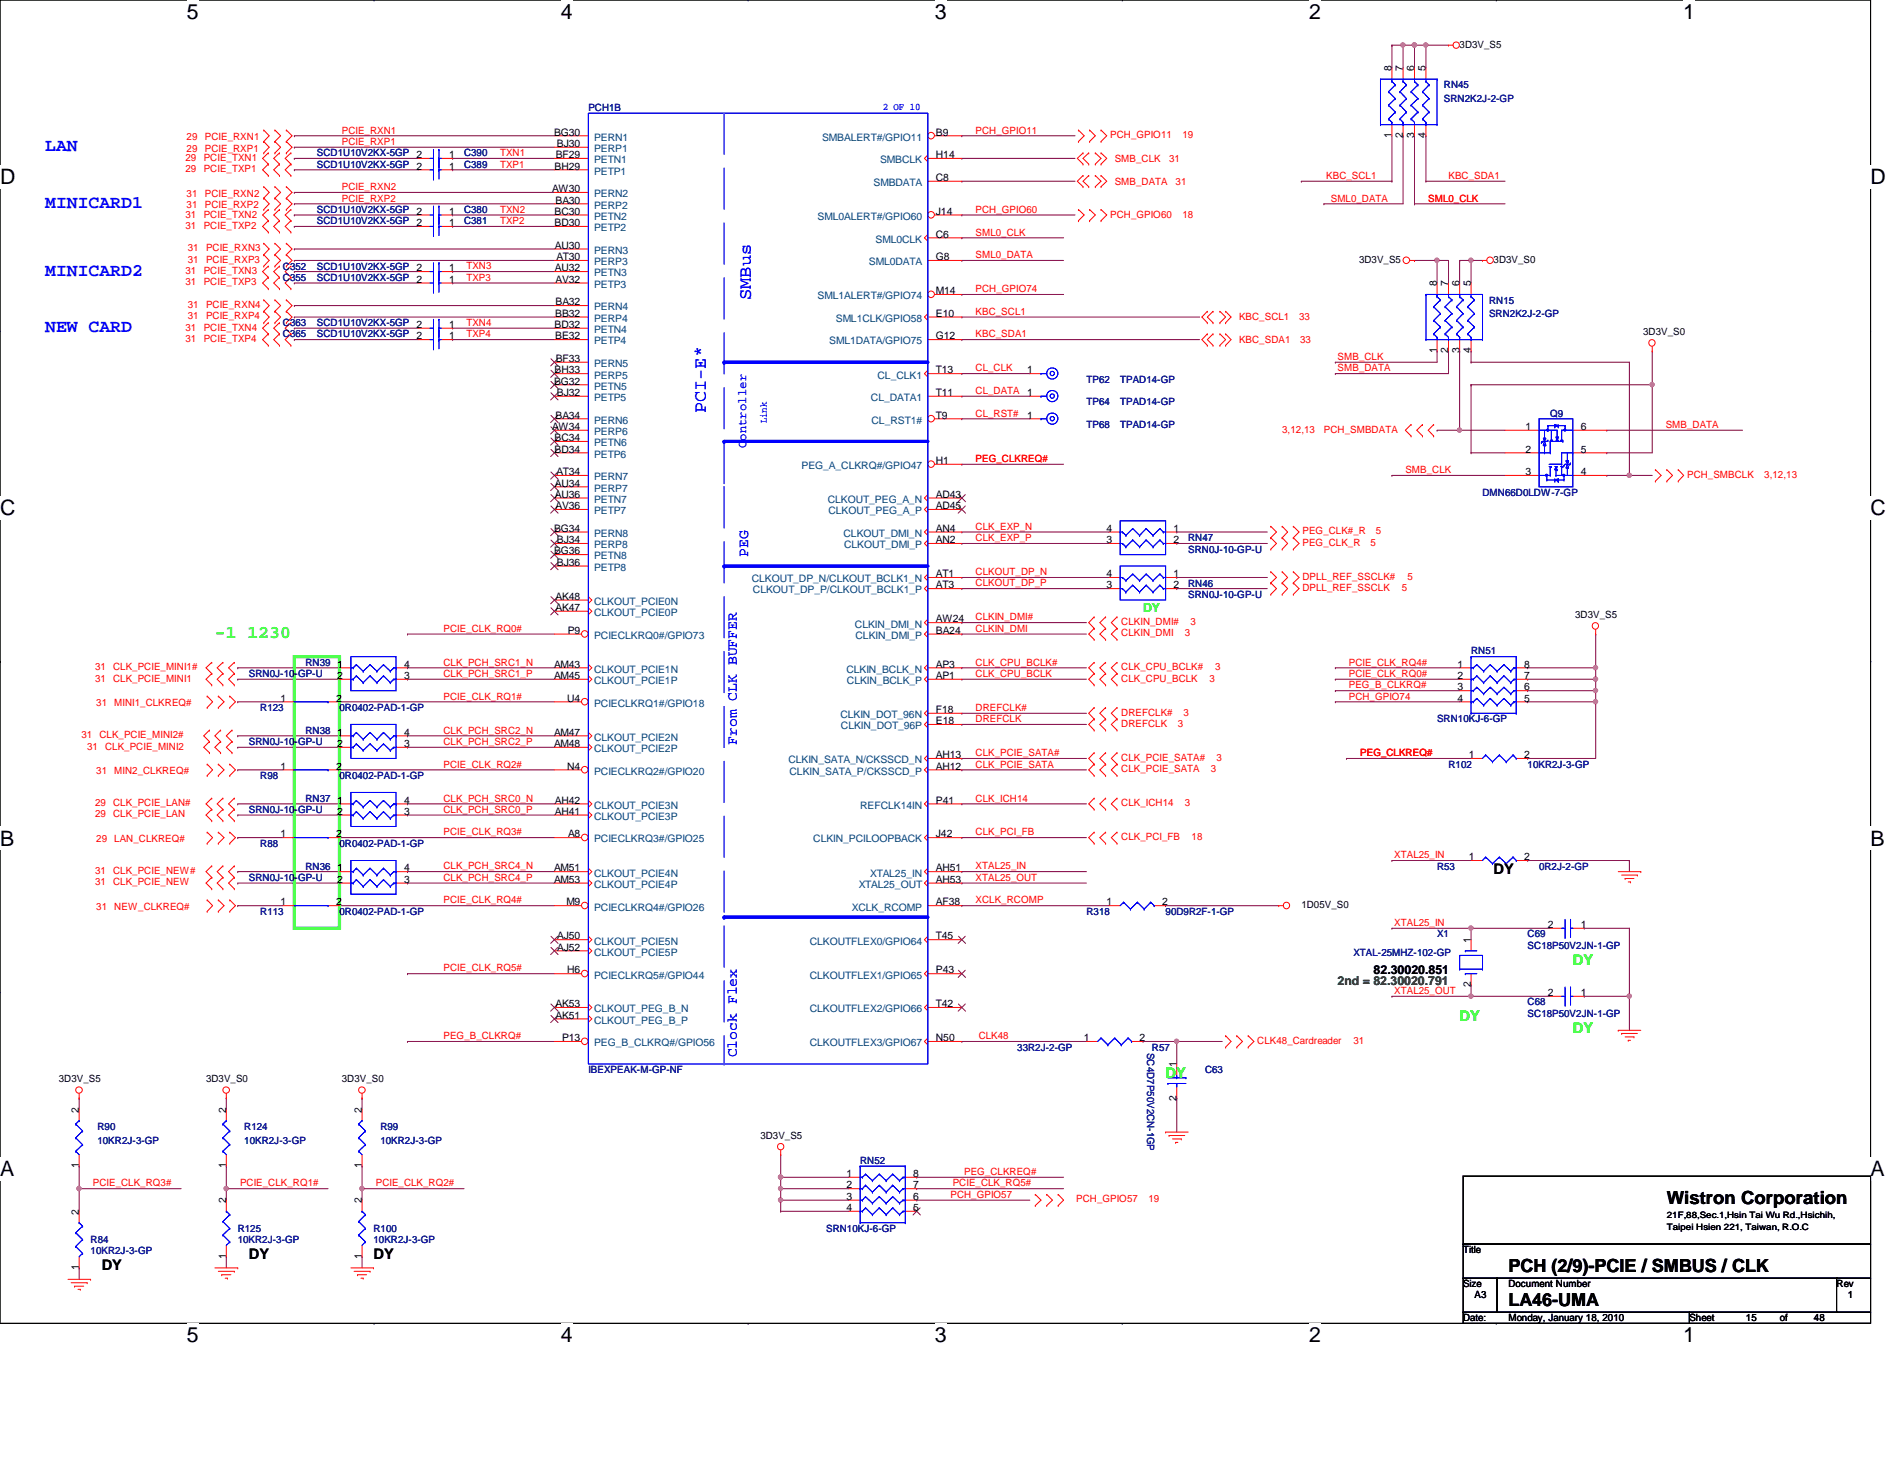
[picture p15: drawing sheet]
<svg xmlns="http://www.w3.org/2000/svg" width="279mm" height="216mm" viewBox="0 0 279 216" stroke-linecap="round" stroke-linejoin="round" font-family="sans-serif">
<defs><g id="words">
<g font-size="3.1">
<text x="27.7" y="2.8">5</text>
<text x="83.1" y="2.8">4</text>
<text x="138.5" y="2.8">3</text>
<text x="193.9" y="2.8">2</text>
<text x="249.3" y="2.8">1</text>
<text x="0" y="27.3">D</text>
<text x="277.1" y="27.3">D</text>
<text x="0" y="76.2">C</text>
<text x="277.1" y="76.2">C</text>
<text x="0" y="125.2">B</text>
<text x="277.1" y="125.2">B</text>
<text x="0" y="174.2">A</text>
<text x="277.1" y="174.2">A</text>
<text x="27.7" y="198.8">5</text>
<text x="83.1" y="198.8">4</text>
<text x="138.5" y="198.8">3</text>
<text x="193.9" y="198.8">2</text>
<text x="249.3" y="198.8">1</text>
</g>
<g font-size="2.7" fill="#00f">
<text x="6.7" y="22.4">LAN</text>
<text x="6.7" y="30.7">MINICARD1</text>
<text x="6.7" y="40.8">MINICARD2</text>
<text x="111.3" y="44.4" transform="rotate(-90 111.3 44.4)">SMBus</text>
<text x="6.7" y="49.2">NEW CARD</text>
<text x="104.6" y="61.2" transform="rotate(-90 104.6 61.2)">PCI-E*</text>
</g>
<text font-size="2.7" fill="#0f0" x="31.8" y="94.4">-1 1230</text>
<g font-size="2.7">
<text x="246.9" y="178.3">Wistron Corporation</text>
<text x="223.5" y="188.4">PCH (2/9)-PCIE / SMBUS / CLK</text>
<text x="223.5" y="193.4">LA46-UMA</text>
</g>
<g font-size="2.2" fill="#00f">
<text x="110.8" y="82.5" transform="rotate(-90 110.8 82.5)">PEG</text>
<text x="109.1" y="110.3" transform="rotate(-90 109.1 110.3)">From CLK BUFFER</text>
<text x="109.1" y="156.6" transform="rotate(-90 109.1 156.6)">Clock Flex</text>
</g>
<g font-size="2.2">
<text x="221.3" y="129.5">DY</text>
<text x="15.1" y="188.1">DY</text>
<text x="36.9" y="186.4">DY</text>
<text x="55.3" y="186.4">DY</text>
</g>
<g font-size="2.2" fill="#0f0">
<text x="233" y="142.8">DY</text>
<text x="216.2" y="151.2">DY</text>
<text x="233" y="152.9">DY</text>
<text x="172.7" y="159.6">DY</text>
</g>
<text font-size="1.8" fill="#00f" x="110.5" y="66.4" transform="rotate(-90 110.5 66.4)">Controller</text>
<text font-size="1.8" fill="#0f0" x="169.3" y="90.6">DY</text>
<text font-size="1.8" fill="#008000" x="198.2" y="145.9">2nd = 82.30020.791</text>
<text font-size="1.8" x="203.5" y="144.2">82.30020.851</text>
<g font-size="1.5">
<text x="206.2" y="10.5" transform="rotate(-90 206.2 10.5)">8</text>
<text x="207.8" y="10.5" transform="rotate(-90 207.8 10.5)">7</text>
<text x="209.5" y="10.5" transform="rotate(-90 209.5 10.5)">6</text>
<text x="211.2" y="10.5" transform="rotate(-90 211.2 10.5)">5</text>
<text x="216.2" y="7.1">3D3V_S5</text>
<text x="66.5" y="23.4">1</text>
<text x="82.1" y="20.1">BG30</text>
<text x="82.3" y="23.4">BF29</text>
<text x="82.5" y="21.8">BJ30</text>
<text x="138.6" y="20.1">B9</text>
<text x="138.6" y="23.4">H14</text>
<text x="206.2" y="20.5" transform="rotate(-90 206.2 20.5)">1</text>
<text x="207.8" y="20.5" transform="rotate(-90 207.8 20.5)">2</text>
<text x="209.5" y="20.5" transform="rotate(-90 209.5 20.5)">3</text>
<text x="211.2" y="20.5" transform="rotate(-90 211.2 20.5)">4</text>
<text x="66.5" y="25.1">1</text>
<text x="81.8" y="28.4">AW30</text>
<text x="82.2" y="25.1">BH29</text>
<text x="138.6" y="26.8">C8</text>
<text x="66.5" y="33.5">1</text>
<text x="66.5" y="31.8">1</text>
<text x="82.2" y="31.8">BC30</text>
<text x="82.2" y="33.5">BD30</text>
<text x="82.3" y="30.1">BA30</text>
<text x="138.6" y="35.2">C6</text>
<text x="138.6" y="31.8">J14</text>
<text x="66.5" y="41.9">1</text>
<text x="66.5" y="40.2">1</text>
<text x="82.2" y="36.8">AU30</text>
<text x="82.2" y="40.2">AU32</text>
<text x="82.3" y="41.9">AV32</text>
<text x="82.4" y="38.5">AT30</text>
<text x="138.6" y="38.5">G8</text>
<text x="201.3" y="38.9">3D3V_S5</text>
<text x="221.3" y="38.9">3D3V_S0</text>
<text x="82.3" y="46.9">BB32</text>
<text x="82.3" y="45.2">BA32</text>
<text x="138.6" y="43.6">M14</text>
<text x="138.6" y="46.9">E10</text>
<text x="212.9" y="42.4" transform="rotate(-90 212.9 42.4)">8</text>
<text x="214.5" y="42.4" transform="rotate(-90 214.5 42.4)">7</text>
<text x="216.2" y="42.4" transform="rotate(-90 216.2 42.4)">6</text>
<text x="217.9" y="42.4" transform="rotate(-90 217.9 42.4)">5</text>
<text x="66.5" y="50.2">1</text>
<text x="66.5" y="48.6">1</text>
<text x="82.2" y="48.6">BD32</text>
<text x="82.3" y="50.2">BE32</text>
<text x="82.3" y="53.6">BF33</text>
<text x="138.6" y="50.2">G12</text>
<text x="212.9" y="52.3" transform="rotate(-90 212.9 52.3)">1</text>
<text x="214.5" y="52.3" transform="rotate(-90 214.5 52.3)">2</text>
<text x="216.2" y="52.3" transform="rotate(-90 216.2 52.3)">3</text>
<text x="217.9" y="52.3" transform="rotate(-90 217.9 52.3)">4</text>
<text x="243.4" y="49.6">3D3V_S0</text>
<text x="82.1" y="56.9">BG32</text>
<text x="82.2" y="55.3">BH33</text>
<text x="82.5" y="58.6">BJ32</text>
<text x="138.6" y="55.3">T13</text>
<text x="138.6" y="58.6">T11</text>
<text x="152.2" y="55.3">1</text>
<text x="152.2" y="58.6">1</text>
<text x="81.8" y="63.7">AW34</text>
<text x="82.2" y="65.3">BC34</text>
<text x="82.3" y="62">BA34</text>
<text x="138.6" y="62">T9</text>
<text x="152.2" y="62">1</text>
<text x="226" y="63.7">1</text>
<text x="234.2" y="63.7">6</text>
<text x="82.2" y="67">BD34</text>
<text x="82.4" y="70.4">AT34</text>
<text x="138.6" y="68.7">H1</text>
<text x="226" y="67">2</text>
<text x="226" y="70.4">3</text>
<text x="234.2" y="70.4">4</text>
<text x="234.2" y="67">5</text>
<text x="82.2" y="72.1">AU34</text>
<text x="82.2" y="73.7">AU36</text>
<text x="82.3" y="75.4">AV36</text>
<text x="138.6" y="73.7">AD43</text>
<text x="138.6" y="75.4">AD45</text>
<text x="82.1" y="78.7">BG34</text>
<text x="82.1" y="82.1">BG36</text>
<text x="82.5" y="80.4">BJ34</text>
<text x="82.5" y="83.8">BJ36</text>
<text x="138.6" y="78.7">AN4</text>
<text x="138.6" y="80.4">AN2</text>
<text x="163.9" y="80.4">3</text>
<text x="163.9" y="78.7">4</text>
<text x="173.9" y="78.7">1</text>
<text x="173.9" y="80.4">2</text>
<text x="82.3" y="88.8">AK48</text>
<text x="138.6" y="87.1">AT3</text>
<text x="138.6" y="85.5">AT1</text>
<text x="163.9" y="87.1">3</text>
<text x="163.9" y="85.5">4</text>
<text x="173.9" y="85.5">1</text>
<text x="173.9" y="87.1">2</text>
<text x="82.3" y="90.5">AK47</text>
<text x="84.1" y="93.9">P9</text>
<text x="138.6" y="92.2">AW24</text>
<text x="138.6" y="93.9">BA24</text>
<text x="233.3" y="91.5">3D3V_S5</text>
<text x="50" y="98.8">1</text>
<text x="50" y="100.5">2</text>
<text x="59.9" y="100.5">3</text>
<text x="59.9" y="98.8">4</text>
<text x="82.1" y="98.8">AM43</text>
<text x="82.1" y="100.5">AM45</text>
<text x="138.6" y="98.8">AP3</text>
<text x="138.6" y="100.5">AP1</text>
<text x="215.9" y="98.8">1</text>
<text x="215.9" y="100.5">2</text>
<text x="225.8" y="100.5">7</text>
<text x="225.8" y="98.8">8</text>
<text x="41.6" y="103.9">1</text>
<text x="49.8" y="103.9">2</text>
<text x="84" y="103.9">U4</text>
<text x="138.6" y="105.6">F18</text>
<text x="138.6" y="107.2">E18</text>
<text x="215.9" y="102.2">3</text>
<text x="215.9" y="103.9">4</text>
<text x="225.8" y="103.9">5</text>
<text x="225.8" y="102.2">6</text>
<text x="41.6" y="114">1</text>
<text x="49.8" y="114">2</text>
<text x="50" y="108.9">1</text>
<text x="50" y="110.6">2</text>
<text x="59.9" y="110.6">3</text>
<text x="59.9" y="108.9">4</text>
<text x="82.1" y="108.9">AM47</text>
<text x="82.1" y="110.6">AM48</text>
<text x="84" y="114">N4</text>
<text x="138.6" y="112.3">AH13</text>
<text x="138.6" y="114">AH12</text>
<text x="217.6" y="112.3">1</text>
<text x="225.8" y="112.3">2</text>
<text x="50" y="119">1</text>
<text x="59.9" y="119">4</text>
<text x="82.2" y="119">AH42</text>
<text x="138.6" y="119">P41</text>
<text x="41.6" y="124">1</text>
<text x="49.8" y="124">2</text>
<text x="50" y="120.6">2</text>
<text x="59.9" y="120.6">3</text>
<text x="82.2" y="120.6">AH41</text>
<text x="84.2" y="124">A8</text>
<text x="138.6" y="124">J42</text>
<text x="50" y="129">1</text>
<text x="50" y="130.7">2</text>
<text x="59.9" y="130.7">3</text>
<text x="59.9" y="129">4</text>
<text x="82.1" y="129">AM51</text>
<text x="82.1" y="130.7">AM53</text>
<text x="138.6" y="129">AH51</text>
<text x="138.6" y="130.7">AH53</text>
<text x="217.6" y="127.4">1</text>
<text x="225.8" y="127.4">2</text>
<text x="41.6" y="134.1">1</text>
<text x="49.8" y="134.1">2</text>
<text x="83.9" y="134.1">M9</text>
<text x="138.6" y="134.1">AF38</text>
<text x="163.9" y="134.1">1</text>
<text x="172.2" y="134.1">2</text>
<text x="192.8" y="134.5">1D05V_S0</text>
<text x="229.3" y="137.4">2</text>
<text x="234.2" y="137.4">1</text>
<text x="82.5" y="139.1">AJ50</text>
<text x="82.5" y="140.8">AJ52</text>
<text x="138.6" y="139.1">T45</text>
<text x="217.9" y="139.6" transform="rotate(-90 217.9 139.6)">1</text>
<text x="82.3" y="149.1">AK53</text>
<text x="84" y="144.1">H6</text>
<text x="138.6" y="144.1">P43</text>
<text x="138.6" y="149.1">T42</text>
<text x="217.9" y="146.2" transform="rotate(-90 217.9 146.2)">2</text>
<text x="229.3" y="147.5">2</text>
<text x="234.2" y="147.5">1</text>
<text x="82.3" y="150.8">AK51</text>
<text x="83.3" y="154.2">P13</text>
<text x="138.6" y="154.2">N50</text>
<text x="160.6" y="154.2">1</text>
<text x="168.8" y="154.2">2</text>
<text x="8.7" y="160.3">3D3V_S5</text>
<text x="30.5" y="160.3">3D3V_S0</text>
<text x="50.6" y="160.3">3D3V_S0</text>
<text x="174.3" y="158.1" transform="rotate(-90 174.3 158.1)">1</text>
<text x="11.7" y="164.8" transform="rotate(-90 11.7 164.8)">2</text>
<text x="33.5" y="164.8" transform="rotate(-90 33.5 164.8)">2</text>
<text x="53.6" y="164.8" transform="rotate(-90 53.6 164.8)">2</text>
<text x="174.3" y="163" transform="rotate(-90 174.3 163)">2</text>
<text x="11.7" y="173" transform="rotate(-90 11.7 173)">1</text>
<text x="33.5" y="173" transform="rotate(-90 33.5 173)">1</text>
<text x="53.6" y="173" transform="rotate(-90 53.6 173)">1</text>
<text x="112.6" y="168.7">3D3V_S5</text>
<text x="11.7" y="179.9" transform="rotate(-90 11.7 179.9)">2</text>
<text x="33.5" y="178.2" transform="rotate(-90 33.5 178.2)">2</text>
<text x="53.6" y="178.2" transform="rotate(-90 53.6 178.2)">2</text>
<text x="125.4" y="174.3">1</text>
<text x="125.4" y="176">2</text>
<text x="125.4" y="177.7">3</text>
<text x="125.4" y="179.3">4</text>
<text x="135.3" y="179.3">5</text>
<text x="135.3" y="177.7">6</text>
<text x="135.3" y="176">7</text>
<text x="135.3" y="174.3">8</text>
<text x="216.7" y="185.6">Title</text>
<text x="11.7" y="188.1" transform="rotate(-90 11.7 188.1)">1</text>
<text x="33.5" y="186.4" transform="rotate(-90 33.5 186.4)">1</text>
<text x="53.6" y="186.4" transform="rotate(-90 53.6 186.4)">1</text>
<text x="216.7" y="190.6">Size</text>
<text x="223.5" y="190.6">Document Number</text>
<text x="272.1" y="190.6">Rev</text>
<text x="216.7" y="195.7">Date:</text>
<text x="218.4" y="192.3">A3</text>
<text x="223.5" y="195.7">Monday, January 18, 2010</text>
<text x="250.3" y="195.7">Sheet</text>
<text x="258.7" y="195.7">15</text>
<text x="263.7" y="195.7">of</text>
<text x="268.7" y="195.7">48</text>
<text x="273.8" y="192.3">1</text>
</g>
<g font-size="1.5" fill="#000080">
<text x="87.2" y="16.4">PCH1B</text>
<text x="213.9" y="13.1">RN45</text>
<text x="213.9" y="15.1">SRN2K2J-2-GP</text>
<text x="46.9" y="23.2">SCD1U10V2KX-5GP 2</text>
<text x="68.7" y="23.2">C390</text>
<text x="46.9" y="24.8">SCD1U10V2KX-5GP 2</text>
<text x="68.7" y="24.8">C389</text>
<text x="46.9" y="33.2">SCD1U10V2KX-5GP 2</text>
<text x="46.9" y="31.5">SCD1U10V2KX-5GP 2</text>
<text x="68.7" y="33.2">C381</text>
<text x="68.7" y="31.5">C380</text>
<text x="41.9" y="41.6">C355</text>
<text x="41.9" y="39.9">C352</text>
<text x="46.9" y="41.6">SCD1U10V2KX-5GP 2</text>
<text x="46.9" y="39.9">SCD1U10V2KX-5GP 2</text>
<text x="220.6" y="45">RN15</text>
<text x="220.6" y="46.9">SRN2K2J-2-GP</text>
<text x="41.9" y="50">C365</text>
<text x="41.9" y="48.3">C363</text>
<text x="46.9" y="50">SCD1U10V2KX-5GP 2</text>
<text x="46.9" y="48.3">SCD1U10V2KX-5GP 2</text>
<text x="161" y="56.7">TP62</text>
<text x="165.9" y="56.7">TPAD14-GP</text>
<text x="161" y="63.4">TP68</text>
<text x="161" y="60">TP64</text>
<text x="165.9" y="63.4">TPAD14-GP</text>
<text x="165.9" y="60">TPAD14-GP</text>
<text x="229.7" y="61.7">Q9</text>
<text x="219.6" y="73.4">DMN66D0LDW-7-GP</text>
<text x="176" y="80.1">RN47</text>
<text x="176" y="81.8">SRN0J-10-GP-U</text>
<text x="176" y="86.9">RN46</text>
<text x="176" y="88.5">SRN0J-10-GP-U</text>
<text x="36.9" y="100.2">SRN0J-10-GP-U</text>
<text x="45.3" y="98.6">RN39</text>
<text x="217.9" y="96.9">RN51</text>
<text x="38.6" y="105.3">R123</text>
<text x="50.3" y="105.3">0R0402-PAD-1-GP</text>
<text x="212.9" y="107">SRN10KJ-6-GP</text>
<text x="36.9" y="110.3">SRN0J-10-GP-U</text>
<text x="45.3" y="108.6">RN38</text>
<text x="214.6" y="113.7">R102</text>
<text x="226.3" y="113.7">10KR2J-3-GP</text>
<text x="38.6" y="115.4">R98</text>
<text x="45.3" y="118.7">RN37</text>
<text x="50.3" y="115.4">0R0402-PAD-1-GP</text>
<text x="36.9" y="120.4">SRN0J-10-GP-U</text>
<text x="38.6" y="125.4">R88</text>
<text x="50.3" y="125.4">0R0402-PAD-1-GP</text>
<text x="36.9" y="130.4">SRN0J-10-GP-U</text>
<text x="45.3" y="128.8">RN36</text>
<text x="212.9" y="128.8">R53</text>
<text x="228" y="128.8">0R2J-2-GP</text>
<text x="38.6" y="135.5">R113</text>
<text x="50.3" y="135.5">0R0402-PAD-1-GP</text>
<text x="161" y="135.5">R318</text>
<text x="172.7" y="135.5">90D9R2F-1-GP</text>
<text x="200.5" y="141.5">XTAL-25MHZ-102-GP</text>
<text x="212.9" y="138.8">X1</text>
<text x="226.3" y="138.8">C69</text>
<text x="226.3" y="140.5">SC18P50V2JN-1-GP</text>
<text x="226.3" y="148.9">C68</text>
<text x="150.7" y="155.6">33R2J-2-GP</text>
<text x="169.9" y="155.9" transform="rotate(90 169.9 155.9)">SC4D7P50V2CN-1GP</text>
<text x="170.6" y="155.6">R57</text>
<text x="226.3" y="150.5">SC18P50V2JN-1-GP</text>
<text x="87.2" y="158.9">IBEXPEAK-M-GP-NF</text>
<text x="178.5" y="158.9">C63</text>
<text x="14.4" y="167.3">R90</text>
<text x="36.2" y="167.3">R124</text>
<text x="56.3" y="167.3">R99</text>
<text x="14.4" y="169.3">10KR2J-3-GP</text>
<text x="36.2" y="169.3">10KR2J-3-GP</text>
<text x="56.3" y="169.3">10KR2J-3-GP</text>
<text x="127.4" y="172.3">RN52</text>
<text x="13.4" y="184.1">R84</text>
<text x="13.4" y="185.8">10KR2J-3-GP</text>
<text x="35.2" y="182.4">R125</text>
<text x="35.2" y="184.1">10KR2J-3-GP</text>
<text x="55.3" y="182.4">R100</text>
<text x="55.3" y="184.1">10KR2J-3-GP</text>
<text x="122.4" y="182.4">SRN10KJ-6-GP</text>
</g>
<g font-size="1.5" fill="#00f">
<text x="130.8" y="16.3">2 OF 10</text>
<text x="113.6" y="62.7" transform="rotate(-90 113.6 62.7)">Link</text>
</g>
<g font-size="1.5" fill="#f00">
<text x="27.5" y="23.8">29</text>
<text x="27.6" y="22.5">29</text>
<text x="27.6" y="20.8">29</text>
<text x="30.2" y="23.8">PCIE_TXN1</text>
<text x="30.4" y="22.5">PCIE_RXP1</text>
<text x="30.4" y="20.8">PCIE_RXN1</text>
<text x="50.6" y="19.8">PCIE_RXN1</text>
<text x="50.6" y="21.5">PCIE_RXP1</text>
<text x="74.1" y="23.1">TXN1</text>
<text x="144.5" y="19.8">PCH_GPIO11</text>
<text x="164.5" y="20.4">PCH_GPIO11</text>
<text x="175.2" y="20.4">19</text>
<text x="27.5" y="25.5">29</text>
<text x="27.6" y="29.2">31</text>
<text x="30.2" y="25.5">PCIE_TXP1</text>
<text x="30.4" y="29.2">PCIE_RXN2</text>
<text x="50.6" y="28.2">PCIE_RXN2</text>
<text x="50.6" y="29.8">PCIE_RXP2</text>
<text x="74.1" y="24.8">TXP1</text>
<text x="165.1" y="24">SMB_CLK</text>
<text x="165.1" y="27.3">SMB_DATA</text>
<text x="173.2" y="24">31</text>
<text x="174.2" y="27.3">31</text>
<text x="196.5" y="26.5">KBC_SCL1</text>
<text x="197.1" y="29.8">SML0_DATA</text>
<text x="211.6" y="29.8">SML0_CLK</text>
<text x="214.6" y="26.5">KBC_SDA1</text>
<text x="27.5" y="32.2">31</text>
<text x="27.5" y="33.9">31</text>
<text x="27.6" y="30.9">31</text>
<text x="30.2" y="32.2">PCIE_TXN2</text>
<text x="30.2" y="33.9">PCIE_TXP2</text>
<text x="30.4" y="30.9">PCIE_RXP2</text>
<text x="74.1" y="33.2">TXP2</text>
<text x="74.1" y="31.5">TXN2</text>
<text x="144.5" y="31.5">PCH_GPIO60</text>
<text x="144.5" y="34.9">SML0_CLK</text>
<text x="164.5" y="32.2">PCH_GPIO60</text>
<text x="175.2" y="32.2">18</text>
<text x="27.5" y="40.6">31</text>
<text x="27.8" y="37.2">31</text>
<text x="27.8" y="38.9">31</text>
<text x="30.2" y="40.6">PCIE_TXN3</text>
<text x="30.5" y="37.2">PCIE_RXN3</text>
<text x="30.5" y="38.9">PCIE_RXP3</text>
<text x="69.1" y="41.6">TXP3</text>
<text x="69.1" y="39.9">TXN3</text>
<text x="144.5" y="38.2">SML0_DATA</text>
<text x="27.5" y="42.2">31</text>
<text x="27.8" y="45.6">31</text>
<text x="27.8" y="47.3">31</text>
<text x="30.2" y="42.2">PCIE_TXP3</text>
<text x="30.5" y="45.6">PCIE_RXN4</text>
<text x="30.5" y="47.3">PCIE_RXP4</text>
<text x="144.5" y="46.6">KBC_SCL1</text>
<text x="144.5" y="43.3">PCH_GPIO74</text>
<text x="183.6" y="47.5">KBC_SCL1</text>
<text x="192.4" y="47.5">33</text>
<text x="27.5" y="49">31</text>
<text x="27.5" y="50.6">31</text>
<text x="30.2" y="49">PCIE_TXN4</text>
<text x="30.2" y="50.6">PCIE_TXP4</text>
<text x="69.1" y="50">TXP4</text>
<text x="69.1" y="48.3">TXN4</text>
<text x="144.5" y="50">KBC_SDA1</text>
<text x="183.6" y="50.8">KBC_SDA1</text>
<text x="192.6" y="50.8">33</text>
<text x="198.2" y="53.3">SMB_CLK</text>
<text x="144.5" y="55">CL_CLK</text>
<text x="144.5" y="58.3">CL_DATA</text>
<text x="198.2" y="55">SMB_DATA</text>
<text x="144.5" y="61.7">CL_RST#</text>
<text x="189.9" y="64.1">3,12,13</text>
<text x="196.1" y="64.1">PCH_SMBDATA</text>
<text x="246.8" y="63.4">SMB_DATA</text>
<text x="144.5" y="68.4">PEG_CLKREQ#</text>
<text x="208.2" y="70.1">SMB_CLK</text>
<text x="249.9" y="70.7">PCH_SMBCLK</text>
<text x="261.4" y="70.7">3,12,13</text>
<text x="144.5" y="78.4">CLK_EXP_N</text>
<text x="144.5" y="80.1">CLK_EXP_P</text>
<text x="193" y="79.1">PEG_CLK#_R</text>
<text x="193" y="80.8">PEG_CLK_R</text>
<text x="203" y="80.8">5</text>
<text x="203.8" y="79.1">5</text>
<text x="144.5" y="85.2">CLKOUT_DP_N</text>
<text x="144.5" y="86.8">CLKOUT_DP_P</text>
<text x="193" y="85.9">DPLL_REF_SSCLK#</text>
<text x="193" y="87.5">DPLL_REF_SSCLK</text>
<text x="207.7" y="87.5">5</text>
<text x="208.5" y="85.9">5</text>
<text x="65.7" y="93.6">PCIE_CLK_RQ0#</text>
<text x="144.5" y="91.9">CLKIN_DMI#</text>
<text x="144.5" y="93.6">CLKIN_DMI</text>
<text x="166.1" y="94.2">CLKIN_DMI</text>
<text x="166.1" y="92.5">CLKIN_DMI#</text>
<text x="175.5" y="94.2">3</text>
<text x="176.4" y="92.5">3</text>
<text x="14.1" y="99.3">31</text>
<text x="14.1" y="100.9">31</text>
<text x="16.8" y="99.3">CLK_PCIE_MINI1#</text>
<text x="16.8" y="100.9">CLK_PCIE_MINI1</text>
<text x="65.7" y="98.6">CLK_PCH_SRC1_N</text>
<text x="65.7" y="100.2">CLK_PCH_SRC1_P</text>
<text x="144.5" y="100.2">CLK_CPU_BCLK</text>
<text x="144.5" y="98.6">CLK_CPU_BCLK#</text>
<text x="166.1" y="100.9">CLK_CPU_BCLK</text>
<text x="166.1" y="99.3">CLK_CPU_BCLK#</text>
<text x="179.2" y="100.9">3</text>
<text x="180" y="99.3">3</text>
<text x="199.8" y="100.2">PCIE_CLK_RQ0#</text>
<text x="199.8" y="98.6">PCIE_CLK_RQ4#</text>
<text x="199.8" y="101.9">PEG_B_CLKRQ#</text>
<text x="14.3" y="104.6">31</text>
<text x="16.9" y="104.6">MINI1_CLKREQ#</text>
<text x="65.7" y="103.6">PCIE_CLK_RQ1#</text>
<text x="144.5" y="106.9">DREFCLK</text>
<text x="144.5" y="105.3">DREFCLK#</text>
<text x="166.1" y="107.7">DREFCLK</text>
<text x="166.1" y="106">DREFCLK#</text>
<text x="174.5" y="107.7">3</text>
<text x="175.3" y="106">3</text>
<text x="199.8" y="103.6">PCH_GPIO74</text>
<text x="12.1" y="109.3">31</text>
<text x="12.9" y="111">31</text>
<text x="14.7" y="109.3">CLK_PCIE_MINI2#</text>
<text x="15.6" y="111">CLK_PCIE_MINI2</text>
<text x="65.7" y="113.7">PCIE_CLK_RQ2#</text>
<text x="65.7" y="108.6">CLK_PCH_SRC2_N</text>
<text x="65.7" y="110.3">CLK_PCH_SRC2_P</text>
<text x="144.5" y="113.7">CLK_PCIE_SATA</text>
<text x="144.5" y="112">CLK_PCIE_SATA#</text>
<text x="166.1" y="112.6">CLK_PCIE_SATA#</text>
<text x="180.2" y="112.6">3</text>
<text x="201.5" y="112">PEG_CLKREQ#</text>
<text x="14.1" y="119.4">29</text>
<text x="14.3" y="114.7">31</text>
<text x="16.8" y="119.4">CLK_PCIE_LAN#</text>
<text x="16.9" y="114.7">MIN2_CLKREQ#</text>
<text x="65.7" y="118.7">CLK_PCH_SRC0_N</text>
<text x="144.5" y="118.7">CLK_ICH14</text>
<text x="166.1" y="119.4">CLK_ICH14</text>
<text x="166.1" y="114.3">CLK_PCIE_SATA</text>
<text x="175.5" y="119.4">3</text>
<text x="179.4" y="114.3">3</text>
<text x="14.1" y="121">29</text>
<text x="14.3" y="124.8">29</text>
<text x="16.8" y="121">CLK_PCIE_LAN</text>
<text x="16.9" y="124.8">LAN_CLKREQ#</text>
<text x="65.7" y="123.7">PCIE_CLK_RQ3#</text>
<text x="65.7" y="120.4">CLK_PCH_SRC0_P</text>
<text x="144.5" y="123.7">CLK_PCI_FB</text>
<text x="166.1" y="124.4">CLK_PCI_FB</text>
<text x="176.5" y="124.4">18</text>
<text x="14.1" y="129.4">31</text>
<text x="14.1" y="131.1">31</text>
<text x="16.8" y="129.4">CLK_PCIE_NEW#</text>
<text x="16.8" y="131.1">CLK_PCIE_NEW</text>
<text x="65.7" y="128.7">CLK_PCH_SRC4_N</text>
<text x="65.7" y="130.4">CLK_PCH_SRC4_P</text>
<text x="144.5" y="128.7">XTAL25_IN</text>
<text x="144.5" y="130.4">XTAL25_OUT</text>
<text x="206.5" y="127.1">XTAL25_IN</text>
<text x="14.3" y="134.8">31</text>
<text x="16.9" y="134.8">NEW_CLKREQ#</text>
<text x="65.7" y="133.8">PCIE_CLK_RQ4#</text>
<text x="144.5" y="133.8">XCLK_RCOMP</text>
<text x="206.5" y="137.1">XTAL25_IN</text>
<text x="65.7" y="143.8">PCIE_CLK_RQ5#</text>
<text x="206.5" y="147.2">XTAL25_OUT</text>
<text x="65.7" y="153.9">PEG_B_CLKRQ#</text>
<text x="145" y="153.9">CLK48</text>
<text x="186.3" y="154.6">CLK48_Cardreader</text>
<text x="200.5" y="154.6">31</text>
<text x="142.8" y="174">PEG_CLKREQ#</text>
<text x="13.8" y="175.7">PCIE_CLK_RQ3#</text>
<text x="35.6" y="175.7">PCIE_CLK_RQ1#</text>
<text x="55.7" y="175.7">PCIE_CLK_RQ2#</text>
<text x="140.8" y="177.4">PCH_GPIO57</text>
<text x="141.1" y="175.7">PCIE_CLK_RQ5#</text>
<text x="159.4" y="178.1">PCH_GPIO57</text>
<text x="170.1" y="178.1">19</text>
</g>
<g font-size="1.5" fill="#004080">
<text x="88" y="20.8">PERN1</text>
<text x="88" y="22.5">PERP1</text>
<text x="121.8" y="20.8">SMBALERT#/GPIO11</text>
<text x="88" y="29.2">PERN2</text>
<text x="88" y="24.2">PETN1</text>
<text x="88" y="25.9">PETP1</text>
<text x="129.4" y="27.6">SMBDATA</text>
<text x="130.4" y="24.2">SMBCLK</text>
<text x="88" y="30.9">PERP2</text>
<text x="88" y="32.6">PETN2</text>
<text x="88" y="34.2">PETP2</text>
<text x="121.1" y="32.6">SML0ALERT#/GPIO60</text>
<text x="129.7" y="35.9">SML0CLK</text>
<text x="88" y="37.6">PERN3</text>
<text x="88" y="39.3">PERP3</text>
<text x="88" y="40.9">PETN3</text>
<text x="128.7" y="39.3">SML0DATA</text>
<text x="88" y="46">PERN4</text>
<text x="88" y="47.7">PERP4</text>
<text x="88" y="42.6">PETP3</text>
<text x="121.1" y="44.3">SML1ALERT#/GPIO74</text>
<text x="123.8" y="47.7">SML1CLK/GPIO58</text>
<text x="88" y="49.3">PETN4</text>
<text x="88" y="51">PETP4</text>
<text x="122.9" y="51">SML1DATA/GPIO75</text>
<text x="88" y="54.4">PERN5</text>
<text x="88" y="56">PERP5</text>
<text x="88" y="57.7">PETN5</text>
<text x="88" y="59.4">PETP5</text>
<text x="129" y="59.4">CL_DATA1</text>
<text x="130" y="56">CL_CLK1</text>
<text x="88" y="62.7">PERN6</text>
<text x="88" y="64.4">PERP6</text>
<text x="129.1" y="62.7">CL_RST1#</text>
<text x="88" y="71.1">PERN7</text>
<text x="88" y="66.1">PETN6</text>
<text x="88" y="67.8">PETP6</text>
<text x="118.7" y="69.5">PEG_A_CLKRQ#/GPIO47</text>
<text x="88" y="72.8">PERP7</text>
<text x="88" y="74.5">PETN7</text>
<text x="88" y="76.2">PETP7</text>
<text x="122.6" y="74.5">CLKOUT_PEG_A_N</text>
<text x="122.7" y="76.2">CLKOUT_PEG_A_P</text>
<text x="88" y="79.5">PERN8</text>
<text x="88" y="81.2">PERP8</text>
<text x="88" y="82.8">PETN8</text>
<text x="125" y="79.5">CLKOUT_DMI_N</text>
<text x="125.1" y="81.2">CLKOUT_DMI_P</text>
<text x="88" y="84.5">PETP8</text>
<text x="88" y="89.6">CLKOUT_PCIE0N</text>
<text x="111.4" y="86.2">CLKOUT_DP_N/CLKOUT_BCLK1_N</text>
<text x="111.5" y="87.9">CLKOUT_DP_P/CLKOUT_BCLK1_P</text>
<text x="88" y="91.2">CLKOUT_PCIE0P</text>
<text x="88" y="94.6">PCIECLKRQ0#/GPIO73</text>
<text x="126.7" y="92.9">CLKIN_DMI_N</text>
<text x="126.7" y="94.6">CLKIN_DMI_P</text>
<text x="88" y="99.6">CLKOUT_PCIE1N</text>
<text x="88" y="101.3">CLKOUT_PCIE1P</text>
<text x="125.4" y="99.6">CLKIN_BCLK_N</text>
<text x="125.5" y="101.3">CLKIN_BCLK_P</text>
<text x="88" y="104.6">PCIECLKRQ1#/GPIO18</text>
<text x="124.5" y="106.3">CLKIN_DOT_96N</text>
<text x="124.6" y="108">CLKIN_DOT_96P</text>
<text x="88" y="109.7">CLKOUT_PCIE2N</text>
<text x="88" y="111.4">CLKOUT_PCIE2P</text>
<text x="116.8" y="113">CLKIN_SATA_N/CKSSCD_N</text>
<text x="88" y="119.8">CLKOUT_PCIE3N</text>
<text x="88" y="114.7">PCIECLKRQ2#/GPIO20</text>
<text x="117" y="114.7">CLKIN_SATA_P/CKSSCD_P</text>
<text x="127.4" y="119.8">REFCLK14IN</text>
<text x="88" y="121.4">CLKOUT_PCIE3P</text>
<text x="88" y="124.8">PCIECLKRQ3#/GPIO25</text>
<text x="120.5" y="124.8">CLKIN_PCILOOPBACK</text>
<text x="88" y="129.8">CLKOUT_PCIE4N</text>
<text x="88" y="131.5">CLKOUT_PCIE4P</text>
<text x="127.2" y="131.5">XTAL25_OUT</text>
<text x="128.9" y="129.8">XTAL25_IN</text>
<text x="88" y="134.8">PCIECLKRQ4#/GPIO26</text>
<text x="126.2" y="134.8">XCLK_RCOMP</text>
<text x="88" y="139.9">CLKOUT_PCIE5N</text>
<text x="88" y="141.5">CLKOUT_PCIE5P</text>
<text x="120" y="139.9">CLKOUTFLEX0/GPIO64</text>
<text x="88" y="144.9">PCIECLKRQ5#/GPIO44</text>
<text x="88" y="149.9">CLKOUT_PEG_B_N</text>
<text x="120" y="144.9">CLKOUTFLEX1/GPIO65</text>
<text x="120" y="149.9">CLKOUTFLEX2/GPIO66</text>
<text x="88" y="154.9">PEG_B_CLKRQ#/GPIO56</text>
<text x="88" y="151.6">CLKOUT_PEG_B_P</text>
<text x="120" y="154.9">CLKOUTFLEX3/GPIO67</text>
</g>
<g font-size="1.3">
<text x="246.9" y="180.4">21F,88,Sec.1,Hsin Tai Wu Rd.,Hsichih,</text>
<text x="246.9" y="182.1">Taipei Hsien 221, Taiwan, R.O.C</text>
</g>
</g></defs>
<path d="M0 0h277.1v196h-277.1z" fill="none" stroke="#000" stroke-width=".15"/>
<g fill="#fff">
<path d="M27.7 0h1.7v3.5h-1.7z"/>
<path d="M27.7 196h1.7v3.4h-1.7z"/>
</g>
<path d="M55.4 0h.1M55.4 196h.1" fill="none" stroke="#000" stroke-width=".15"/>
<g fill="#fff">
<path d="M83.1 0h1.7v3.5h-1.7z"/>
<path d="M83.1 196h1.7v3.4h-1.7z"/>
</g>
<path d="M110.8 0h.1M110.8 196h.1" fill="none" stroke="#000" stroke-width=".15"/>
<g fill="#fff">
<path d="M138.5 0h1.8v3.5h-1.8z"/>
<path d="M138.5 196h1.8v3.4h-1.8z"/>
</g>
<path d="M166.2 0h.1M166.2 196h.1" fill="none" stroke="#000" stroke-width=".15"/>
<g fill="#fff">
<path d="M193.9 0h1.8v3.5h-1.8z"/>
<path d="M193.9 196h1.8v3.4h-1.8z"/>
</g>
<path d="M221.7 0h.1M221.7 196h.1" fill="none" stroke="#000" stroke-width=".15"/>
<g fill="#fff">
<path d="M249.3 0h1.8v3.5h-1.8z"/>
<path d="M249.3 196h1.8v3.4h-1.8z"/>
<path d="M0 24.5h2.2v3.4h-2.2z"/>
<path d="M277.1 24.5h2.3v3.4h-2.3z"/>
<path d="M0 73.4h2.2v3.5h-2.2z"/>
<path d="M277.1 73.4h2.3v3.5h-2.3z"/>
</g>
<path d="M0 49h.1M277.1 49h.1" fill="none" stroke="#000" stroke-width=".15"/>
<g fill="#fff">
<path d="M0 122.4h2.1v3.5h-2.1z"/>
<path d="M277.1 122.4h2.1v3.5h-2.1z"/>
</g>
<path d="M0 98h.1M277.1 98h.1" fill="none" stroke="#000" stroke-width=".15"/>
<g fill="#fff">
<path d="M0 171.4h2.1v3.5h-2.1z"/>
<path d="M277.1 171.4h2.1v3.5h-2.1z"/>
</g>
<path d="M0 146.9h.1M277.1 146.9h.1" fill="none" stroke="#000" stroke-width=".15"/>
<path d="M216.2 38.6h.1M216.2 38.6v3.3M217.9 38.6h.1M217.9 38.6h1.7M217.9 38.6v3.3M214.6 52h.1M214.6 52v3.3M142.5 154.2h.1M142.5 154.2h18.5M174.3 154.2h.1M174.3 154.2h6.8" fill="none" stroke="#800040" stroke-width=".15"/>
<circle cx="217.9" cy="38.5" r=".32" fill="#f0f"/>
<circle cx="217.9" cy="38.5" r=".32" fill="none" stroke="#f0f" stroke-width=".15"/>
<g fill="none" stroke="#800040" stroke-width=".15">
<path d="M209.5 6.7h.1M209.5 6.7h1.7M211.2 6.7h.1M211.2 6.7v3.4M238 70.4h.1M238 70.4h3.4M197.8 103.9h.1M197.8 103.9h18.4M11.7 162.6h.1M11.7 162.6v1.7M33.5 172.7h.1M33.5 172.7v3.3"/>
<path d="M115.7 171h.1M115.7 171v3.3"/>
</g>
<circle cx="209.5" cy="6.7" r=".32" fill="#f0f"/>
<circle cx="209.5" cy="6.7" r=".32" fill="none" stroke="#f0f" stroke-width=".15"/>
<path d="M142.5 46.9h.1M142.5 46.9h35.2M226.3 100.6h.1M226.3 100.6h10.1M135.8 177.7h.1M135.8 177.7h16.8" fill="none" stroke="#800040" stroke-width=".15"/>
<circle cx="236.4" cy="100.6" r=".32" fill="#f0f"/>
<circle cx="236.4" cy="100.6" r=".32" fill="none" stroke="#f0f" stroke-width=".15"/>
<g fill="none" stroke="#800040" stroke-width=".15">
<path d="M212.9 38.6h.1M212.9 38.6v3.3M238 67.1h.1M238 67.1h6.8M142.5 98.9h.1M142.5 98.9h18.5M35.2 114h.1M35.2 109h.1M35.2 114h6.7M35.2 109h15.1M142.5 100.6h.1M142.5 100.6h18.5"/>
<path d="M50.3 124h.1M50.3 124h31.8"/>
</g>
<circle cx="212.9" cy="38.5" r=".32" fill="#f0f"/>
<circle cx="212.9" cy="38.5" r=".32" fill="none" stroke="#f0f" stroke-width=".15"/>
<g fill="none" stroke="#800040" stroke-width=".15">
<path d="M142.5 31.8h.1M142.5 31.8h16.8M209.5 38.6h.1M209.5 38.6h5.1M212.9 38.6h.1M214.6 38.6h.1M214.6 38.6v3.3M142.5 50.3h.1M142.5 50.3h35.2M35.2 103.9h.1M35.2 103.9h6.7M115.7 177.7h.1"/>
<path d="M115.7 177.7h10"/>
</g>
<circle cx="115.6" cy="177.7" r=".32" fill="#f0f"/>
<circle cx="115.6" cy="177.7" r=".32" fill="none" stroke="#f0f" stroke-width=".15"/>
<path d="M241.4 53.6h.1M241.4 53.6v16.8M115.7 177.7h.1M115.7 177.7v1.7" fill="none" stroke="#800040" stroke-width=".15"/>
<circle cx="241.4" cy="70.4" r=".32" fill="#f0f"/>
<circle cx="241.4" cy="70.4" r=".32" fill="none" stroke="#f0f" stroke-width=".15"/>
<g fill="none" stroke="#800040" stroke-width=".15">
<path d="M43.6 38.6h.1M43.6 36.9h.1M43.6 38.6h38.5M43.6 36.9h38.5M43.6 40.2h.1M43.6 41.9h.1M43.6 41.9h18.4M43.6 40.2h18.4M67.1 41.9h.1M67.1 40.2h.1M67.1 41.9h15M67.1 40.2h15"/>
<path d="M244.8 52h.1M244.8 52v5M142.5 68.7h.1M142.5 68.7h15.1M226.3 102.3h.1M226.3 102.3h10.1M142.5 134.1h.1M142.5 134.1h21.8M226.3 127.4h.1M226.3 127.4h15.1M241.4 127.4h.1M241.4 127.4v1.7"/>
</g>
<circle cx="236.4" cy="102.3" r=".32" fill="#f0f"/>
<circle cx="236.4" cy="102.3" r=".32" fill="none" stroke="#f0f" stroke-width=".15"/>
<path d="M142.5 119h.1M142.5 119h18.5M33.5 176h.1M33.5 176v1.7" fill="none" stroke="#800040" stroke-width=".15"/>
<circle cx="33.5" cy="176" r=".32" fill="#f0f"/>
<circle cx="33.5" cy="176" r=".32" fill="none" stroke="#f0f" stroke-width=".15"/>
<g fill="none" stroke="#800040" stroke-width=".15">
<path d="M142.5 26.8h.1M142.5 35.2h.1M142.5 26.8h16.8M142.5 35.2h15.1M196.1 30.2h.1M207.9 20.1h.1M207.9 20.1v10.1h-11.8M142.5 55.3h.1M142.5 58.7h.1M142.5 55.3h10.1M142.5 58.7h10.1M142.5 78.8h.1"/>
<path d="M142.5 62h.1M142.5 78.8h21.8M142.5 62h10.1M241.4 70.4h.1M241.4 70.4h3.4M60.4 93.9h.1M60.4 93.9h21.7M174.3 80.5h.1M174.3 80.5h13.4M35.2 110.7h.1M35.2 110.7h15.1M172.7 134.1h.1"/>
<path d="M172.7 134.1h16.7M33.5 176h.1M33.5 162.6h.1M33.5 176h15.1M33.5 162.6v1.7M53.6 172.7h.1M53.6 176h.1M53.6 172.7v5M115.7 176h.1M115.7 176h10"/>
</g>
<circle cx="53.6" cy="176" r=".32" fill="#f0f"/>
<circle cx="53.6" cy="176" r=".32" fill="none" stroke="#f0f" stroke-width=".15"/>
<g fill="none" stroke="#800040" stroke-width=".15">
<path d="M211.2 6.7h.1M211.2 6.7h3.4M216.2 52h.1M216.2 52v11.7h-3.3M174.3 78.8h.1M174.3 78.8h13.4M212.9 63.7h.1M142.5 80.5h.1M142.5 85.5h.1M142.5 87.2h.1M142.5 80.5h21.8M142.5 85.5h21.8"/>
<path d="M142.5 87.2h21.8M50.3 114h.1M50.3 114h31.8M142.5 107.3h.1M142.5 105.6h.1M142.5 107.3h18.5M142.5 105.6h18.5M206.2 137.5h.1M206.2 137.5h11.7M60.4 154.2h.1M60.4 154.2h21.7M11.7 172.7h.1"/>
<path d="M11.7 172.7v3.3M53.6 176h.1M53.6 162.6h.1M53.6 176h15.1M53.6 162.6v1.7M53.6 186.1h.1M53.6 186.1v1.6"/>
</g>
<circle cx="211.2" cy="6.7" r=".32" fill="#f0f"/>
<circle cx="211.2" cy="6.7" r=".32" fill="none" stroke="#f0f" stroke-width=".15"/>
<path d="M206.2 6.7h.1M206.2 6.7v3.4M207.9 6.7h.1M207.9 6.7v3.4" fill="none" stroke="#800040" stroke-width=".15"/>
<circle cx="207.8" cy="6.7" r=".32" fill="#f0f"/>
<circle cx="207.8" cy="6.7" r=".32" fill="none" stroke="#f0f" stroke-width=".15"/>
<g fill="none" stroke="#800040" stroke-width=".15">
<path d="M206.2 6.7h.1M206.2 6.7h1.7M142.5 23.5h.1M142.5 23.5h16.8M211.2 20.1h.1M211.2 26.8h.1M211.2 20.1v6.7M211.2 26.8h11.8M50.3 134.1h.1M50.3 134.1h31.8M217.9 137.5h.1M217.9 137.5v1.6"/>
<path d="M217.9 137.5h11.8M241.4 137.5h.1M241.4 137.5v10h-6.7M217.9 145.8h.1M217.9 145.8v1.7M234.7 147.5h.1"/>
</g>
<circle cx="217.9" cy="137.4" r=".32" fill="#f0f"/>
<circle cx="217.9" cy="137.4" r=".32" fill="none" stroke="#f0f" stroke-width=".15"/>
<path d="M206.2 147.5h.1M206.2 147.5h23.5M217.9 147.5h.1" fill="none" stroke="#800040" stroke-width=".15"/>
<circle cx="217.9" cy="147.5" r=".32" fill="#f0f"/>
<circle cx="217.9" cy="147.5" r=".32" fill="none" stroke="#f0f" stroke-width=".15"/>
<path d="M234.7 137.5h.1M234.7 137.5h6.7M241.4 147.5h.1M241.4 147.5v5.1" fill="none" stroke="#800040" stroke-width=".15"/>
<circle cx="241.4" cy="147.5" r=".32" fill="#f0f"/>
<circle cx="241.4" cy="147.5" r=".32" fill="none" stroke="#f0f" stroke-width=".15"/>
<path d="M236.4 98.9h.1M236.4 98.9v1.7M197.8 100.6h.1M197.8 100.6h18.4" fill="none" stroke="#800040" stroke-width=".15"/>
<circle cx="236.4" cy="98.9" r=".32" fill="#f0f"/>
<circle cx="236.4" cy="98.9" r=".32" fill="none" stroke="#f0f" stroke-width=".15"/>
<g fill="none" stroke="#800040" stroke-width=".15">
<path d="M197.8 55.3h.1M197.8 53.6h.1M197.8 55.3h16.8M197.8 53.6h15.1M238 63.7h.1M238 63.7h20.1M35.2 119h.1M35.2 119h15.1M60.4 119h.1M60.4 119h21.7M35.2 120.7h.1M35.2 120.7h15.1"/>
<path d="M60.4 120.7h.1M60.4 120.7h21.7M115.7 174.3h.1M115.7 174.3h10"/>
</g>
<circle cx="115.6" cy="174.3" r=".32" fill="#f0f"/>
<circle cx="115.6" cy="174.3" r=".32" fill="none" stroke="#f0f" stroke-width=".15"/>
<path d="M115.7 174.3h.1M115.7 174.3v1.7" fill="none" stroke="#800040" stroke-width=".15"/>
<circle cx="115.6" cy="174.3" r=".32" fill="#f0f"/>
<circle cx="115.6" cy="174.3" r=".32" fill="none" stroke="#f0f" stroke-width=".15"/>
<path d="M142.5 38.6h.1M142.5 38.6h15.1M11.7 176h.1M11.7 176v3.4M11.7 176h15.1M11.7 187.7h.1M11.7 187.7v1.7" fill="none" stroke="#800040" stroke-width=".15"/>
<circle cx="11.7" cy="176" r=".32" fill="#f0f"/>
<circle cx="11.7" cy="176" r=".32" fill="none" stroke="#f0f" stroke-width=".15"/>
<g fill="none" stroke="#800040" stroke-width=".15">
<path d="M43.6 31.8h.1M43.6 33.5h.1M43.6 28.5h.1M43.6 30.2h.1M43.6 23.5h.1M43.6 25.1h.1M43.6 20.1h.1M43.6 21.8h.1M43.6 33.5h18.4M43.6 31.8h18.4M43.6 28.5h38.5M43.6 30.2h38.5"/>
<path d="M43.6 23.5h18.4M43.6 25.1h18.4M43.6 20.1h38.5M43.6 21.8h38.5M67.1 33.5h.1M67.1 31.8h.1M67.1 25.1h.1M67.1 23.5h.1M67.1 33.5h15M67.1 31.8h15M67.1 23.5h15M67.1 25.1h15"/>
<path d="M217.9 52h.1M217.9 57h.1M217.9 52v1.6M217.9 57v10.1M217.9 57h26.9M244.8 57h.1M244.8 57v10.1M174.3 85.5h.1M174.3 85.5h13.4M197.8 98.9h.1M197.8 98.9h18.4"/>
</g>
<circle cx="244.7" cy="57" r=".32" fill="#f0f"/>
<circle cx="244.7" cy="57" r=".32" fill="none" stroke="#f0f" stroke-width=".15"/>
<g fill="none" stroke="#800040" stroke-width=".15">
<path d="M192.8 26.8h.1M192.8 26.8h13.4M206.2 70.4h.1M206.2 70.4h16.8M216.2 63.7h.1M216.2 63.7h6.8M35.2 98.9h.1M35.2 98.9h15.1M60.4 98.9h.1M60.4 98.9h21.7M35.2 100.6h.1M35.2 100.6h15.1"/>
<path d="M50.3 103.9h.1M50.3 103.9h31.8M60.4 109h.1M60.4 100.6h.1M60.4 109h21.7M60.4 100.6h21.7M236.4 100.6h.1M236.4 100.6v1.7M142.5 129.1h.1M142.5 129.1h18.5M60.4 144.2h.1M60.4 144.2h21.7"/>
<path d="M33.5 186.1h.1M33.5 186.1v1.6"/>
</g>
<circle cx="216.2" cy="63.7" r=".32" fill="#f0f"/>
<circle cx="216.2" cy="63.7" r=".32" fill="none" stroke="#f0f" stroke-width=".15"/>
<path d="M142.5 20.1h.1M142.5 20.1h16.8M212.9 52h.1M212.9 52v1.6M217.9 67.1h.1M217.9 67.1h5.1M142.5 92.2h.1M142.5 93.9h.1M142.5 92.2h18.5M142.5 93.9h18.5M115.7 176h.1M115.7 176v1.7" fill="none" stroke="#800040" stroke-width=".15"/>
<circle cx="115.6" cy="176" r=".32" fill="#f0f"/>
<circle cx="115.6" cy="176" r=".32" fill="none" stroke="#f0f" stroke-width=".15"/>
<path d="M207.9 6.7h.1M207.9 6.7h1.6M209.5 6.7h.1M209.5 6.7v3.4" fill="none" stroke="#800040" stroke-width=".15"/>
<circle cx="209.5" cy="6.7" r=".32" fill="#f0f"/>
<circle cx="209.5" cy="6.7" r=".32" fill="none" stroke="#f0f" stroke-width=".15"/>
<g fill="none" stroke="#800040" stroke-width=".15">
<path d="M209.5 30.2h.1M209.5 30.2h13.5M142.5 43.6h.1M142.5 43.6h15.1M217.9 53.6h.1M217.9 53.6h23.5M174.3 87.2h.1M174.3 87.2h13.4M226.3 98.9h.1M236.4 93.9h.1M236.4 93.9v5h-10.1M60.4 110.7h.1"/>
<path d="M60.4 110.7h21.7M142.5 114h.1M142.5 112.3h.1M142.5 114h18.5M142.5 112.3h18.5M197.8 102.3h.1M197.8 102.3h18.4M35.2 124h.1M35.2 124h6.7M142.5 130.8h.1M142.5 124h.1M142.5 124h18.5"/>
<path d="M142.5 130.8h18.5M206.2 127.4h.1M206.2 127.4h11.7M174.3 154.2h.1M174.3 154.2v3.4M115.7 179.4h.1M115.7 179.4h10M135.8 176h.1M135.8 176h21.8"/>
</g>
<circle cx="174.3" cy="154.2" r=".32" fill="#f0f"/>
<circle cx="174.3" cy="154.2" r=".32" fill="none" stroke="#f0f" stroke-width=".15"/>
<g fill="none" stroke="#800040" stroke-width=".15">
<path d="M216.2 38.6h.1M216.2 38.6h1.7M43.6 46.9h.1M43.6 45.3h.1M43.6 48.6h.1M43.6 50.3h.1M43.6 50.3h18.4M43.6 46.9h38.5M43.6 45.3h38.5M43.6 48.6h18.4M67.1 50.3h.1M67.1 48.6h.1"/>
<path d="M67.1 50.3h15M67.1 48.6h15M226.3 103.9h.1M236.4 102.3h.1M236.4 102.3v1.6h-10.1M35.2 130.8h.1M35.2 129.1h.1M35.2 134.1h.1M35.2 129.1h15.1M35.2 130.8h15.1M35.2 134.1h6.7M60.4 129.1h.1"/>
<path d="M60.4 130.8h.1M60.4 129.1h21.7M60.4 130.8h21.7M169.3 154.2h.1M169.3 154.2h5M174.3 162.6h.1M174.3 162.6v5"/>
</g>
<circle cx="236.4" cy="103.9" r=".32" fill="#f0f"/>
<circle cx="236.4" cy="103.9" r=".32" fill="none" stroke="#f0f" stroke-width=".15"/>
<path d="M206.2 26.8h.1M206.2 20.1v6.7M209.5 30.2h.1M209.5 20.1v10.1M199.5 112.3h.1M199.5 112.3h18.4M226.3 112.3h.1M236.4 103.9h.1M236.4 103.9v8.4h-10.1M135.8 174.3h.1M135.8 174.3h21.8" fill="none" stroke="#800040" stroke-width=".15"/>
<g fill="none" stroke="#f00" stroke-width=".15">
<path d="M39.1 19.3h.1M39.1 19.3l.8 .8-.8 .9M40.7 19.3h.1M40.7 19.3l.9 .8-.9 .9M42.4 19.3h.1M42.4 19.3l.9 .8-.9 .9M159.8 19.3h.1M159.8 19.3l.8 .8-.8 .9M161.4 19.3h.1M161.4 19.3l.9 .8-.9 .9M163.1 19.3h.1M163.1 19.3l.9 .8-.9 .9"/>
<path d="M214.6 6.7h.1M214.6 6.7h.7M39.1 31h.1M39.1 29.3h.1M39.1 27.6h.1M39.1 22.6h.1M39.1 21h.1M39.1 37.7h.1M39.1 36h.1M39.1 39.4h.1M39.1 29.3l.8 .9-.8 .8M39.1 27.6l.8 .9-.8 .8"/>
<path d="M39.1 21l.8 .8-.8 .8M39.1 36l.8 .9-.8 .8M39.1 37.7l.8 .9-.8 .8M39.8 32.7h.1M39.8 31h.1M39.8 34.4h.1M39.8 24.3h.1M39.8 22.6h.1M39.8 26h.1M39.8 39.4h.1M39.8 31l-.9 .8 .9 .9M39.8 32.7l-.9 .8 .9 .9"/>
<path d="M39.8 22.6l-.9 .9 .9 .8M39.8 24.3l-.9 .8 .9 .9M39.8 39.4l-.9 .8 .9 .9M40.7 29.3h.1M40.7 31h.1M40.7 27.6h.1M40.7 21h.1M40.7 22.6h.1M40.7 36h.1M40.7 37.7h.1M40.7 39.4h.1M40.7 29.3l.9 .9-.9 .8"/>
<path d="M40.7 27.6l.9 .9-.9 .8M40.7 21l.9 .8-.9 .8M40.7 36l.9 .9-.9 .8M40.7 37.7l.9 .9-.9 .8M41.4 31h.1M41.4 32.7h.1M41.4 34.4h.1M41.4 22.6h.1M41.4 24.3h.1M41.4 26h.1M41.4 39.4h.1M41.4 31l-.8 .8 .8 .9"/>
<path d="M41.4 32.7l-.8 .8 .8 .9M41.4 22.6l-.8 .9 .8 .8M41.4 24.3l-.8 .8 .8 .9M41.4 39.4l-.8 .8 .8 .9M42.4 31h.1M42.4 29.3h.1M42.4 27.6h.1M42.4 22.6h.1M42.4 21h.1M42.4 37.7h.1M42.4 36h.1M42.4 39.4h.1"/>
<path d="M42.4 27.6l.9 .9-.9 .8M42.4 29.3l.9 .9-.9 .8M42.4 21l.9 .8-.9 .8M42.4 37.7l.9 .9-.9 .8M42.4 36l.9 .9-.9 .8M43.1 32.7h.1M43.1 31h.1M43.1 34.4h.1M43.1 24.3h.1M43.1 22.6h.1M43.1 26h.1M43.1 39.4h.1"/>
<path d="M43.1 31l-.9 .8 .9 .9M43.1 32.7l-.9 .8 .9 .9M43.1 24.3l-.9 .8 .9 .9M43.1 22.6l-.9 .9 .9 .8M43.1 39.4l-.9 .8 .9 .9M62 25.1h1.7M65.4 25.1h1.7M159.8 21h.1M159.8 32.7h.1M159.8 31h.1M159.8 31l.8 .8-.8 .9M160.4 24.3h.1"/>
<path d="M160.4 22.6h.1M160.4 27.6h.1M160.4 26h.1M160.4 22.6l-.8 .9 .8 .8M160.4 26l-.8 .8 .8 .8M161.3 24.3h.1M161.3 22.6h.1M161.3 27.6h.1M161.3 26h.1M161.3 22.6l-.9 .9 .9 .8M161.3 26l-.9 .8 .9 .8M161.4 21h.1"/>
<path d="M161.4 31h.1M161.4 32.7h.1M161.4 31l.9 .8-.9 .9M162.3 22.6h.1M162.3 24.3h.1M162.3 26h.1M162.3 27.6h.1M162.3 22.6l.8 .9-.8 .8M162.3 26l.8 .8-.8 .8M163.1 24.3h.1M163.1 22.6h.1M163.1 27.6h.1"/>
<path d="M163.1 26h.1M163.1 21h.1M163.1 32.7h.1M163.1 31h.1M163.1 22.6l.9 .9-.9 .8M163.1 26l.9 .8-.9 .8M163.1 31l.9 .8-.9 .9M208.9 38.6h.6M209.5 38.6h.1M219.6 38.6h.1M219.6 38.6h.7M39.1 46.1h.1"/>
<path d="M39.1 44.4h.1M39.1 47.8h.1M39.1 44.4l.8 .9-.8 .8M39.1 46.1l.8 .8-.8 .9M39.8 41.1h.1M39.8 42.8h.1M39.8 49.4h.1M39.8 47.8h.1M39.8 51.1h.1M39.8 41.1l-.9 .8 .9 .9M39.8 47.8l-.9 .8 .9 .8M39.8 49.4l-.9 .9 .9 .8"/>
<path d="M40.7 44.4h.1M40.7 46.1h.1M40.7 47.8h.1M40.7 44.4l.9 .9-.9 .8M40.7 46.1l.9 .8-.9 .9M41.4 41.1h.1M41.4 42.8h.1M41.4 47.8h.1M41.4 49.4h.1M41.4 51.1h.1M41.4 41.1l-.8 .8 .8 .9M41.4 47.8l-.8 .8 .8 .8"/>
<path d="M41.4 49.4l-.8 .9 .8 .8M42.4 46.1h.1M42.4 44.4h.1M42.4 47.8h.1M42.4 46.1l.9 .8-.9 .9M42.4 44.4l.9 .9-.9 .8M43.1 41.1h.1M43.1 42.8h.1M43.1 49.4h.1M43.1 47.8h.1M43.1 51.1h.1M43.1 41.1l-.9 .8 .9 .9"/>
<path d="M43.1 49.4l-.9 .9 .9 .8M43.1 47.8l-.9 .8 .9 .8M62 50.3h1.7M62 41.9h1.7M65.4 50.3h1.7M65.4 41.9h1.7M178.9 47.8h.1M178.9 46.1h.1M178.9 51.1h.1M178.9 49.4h.1M178.9 46.1l-.8 .8 .8 .9M178.9 49.4l-.8 .9 .8 .8"/>
<path d="M179.7 47.8h.1M179.7 46.1h.1M179.7 51.1h.1M179.7 49.4h.1M179.7 46.1l-.8 .8 .8 .9M179.7 49.4l-.8 .9 .8 .8M180.7 46.1h.1M180.7 47.8h.1M180.7 49.4h.1M180.7 51.1h.1M180.7 46.1l.9 .8-.9 .9M180.7 49.4l.9 .9-.9 .8"/>
<path d="M181.6 47.8h.1M181.6 46.1h.1M181.6 51.1h.1M181.6 49.4h.1M181.6 46.1l.8 .8-.8 .9M181.6 49.4l.8 .9-.8 .8M244.8 52h.1M244.8 51.3v.7M152.6 62h1.6M164.3 78.8h1.6M172.7 78.8h1.6M188.3 79.6h.1"/>
<path d="M188.3 77.9h.1M188.3 77.9l.8 .9-.8 .8M188.3 79.6l.8 .9-.8 .8M189.9 77.9h.1M189.9 79.6h.1M189.9 77.9l.9 .9-.9 .8M189.9 79.6l.9 .9-.9 .8M191.6 79.6h.1M191.6 77.9h.1M191.6 77.9l.8 .9-.8 .8M191.6 79.6l.8 .9-.8 .8M209 64.6h.1"/>
<path d="M209 62.9h.1M209 62.9l-.8 .8 .8 .9M210.7 62.9h.1M210.7 64.6h.1M210.7 62.9l-.8 .8 .8 .9M212.4 64.6h.1M212.4 62.9h.1M212.4 62.9l-.8 .8 .8 .9M223 63.7h5M223 67.1h5M223 70.4h5M233 63.7h5"/>
<path d="M233 67.1h5M233 70.4h5M245.2 71.2h.1M245.2 69.6h.1M245.2 69.6l.9 .8-.9 .8M246.9 69.6h.1M246.9 71.2h.1M246.9 69.6l.9 .8-.9 .8M248.6 71.2h.1M248.6 69.6h.1M248.6 69.6l.8 .8-.8 .8M31.4 99.7h.1"/>
<path d="M31.4 98.1h.1M31.4 98.1l-.9 .8 .9 .8M31.4 99.7l-.9 .9 .9 .8M33 98.1h.1M33 99.7h.1M33 98.1l-.8 .8 .8 .8M33 99.7l-.8 .9 .8 .8M34.7 99.7h.1M34.7 98.1h.1M34.7 99.7l-.8 .9 .8 .8M34.7 98.1l-.8 .8 .8 .8M162.1 99.7h.1"/>
<path d="M162.1 98.1h.1M162.1 94.7h.1M162.1 93h.1M162.1 91.4h.1M162.1 99.7l-.8 .9 .8 .8M162.1 98.1l-.8 .8 .8 .8M162.1 93l-.8 .9 .8 .8M162.1 91.4l-.8 .8 .8 .8M163.8 99.7h.1M163.8 98.1h.1M163.8 93h.1M163.8 94.7h.1"/>
<path d="M163.8 91.4h.1M163.8 99.7l-.9 .9 .9 .8M163.8 98.1l-.9 .8 .9 .8M163.8 93l-.9 .9 .9 .8M163.8 91.4l-.9 .8 .9 .8M164.3 80.5h1.6M165.5 99.7h.1M165.5 98.1h.1M165.5 94.7h.1M165.5 93h.1M165.5 91.4h.1M165.5 99.7l-.9 .9 .9 .8"/>
<path d="M165.5 98.1l-.9 .8 .9 .8M165.5 91.4l-.9 .8 .9 .8M165.5 93l-.9 .9 .9 .8M172.7 80.5h1.6M188.3 86.3h.1M188.3 84.7h.1M188.3 88h.1M188.3 81.3h.1M188.3 86.3l.8 .9-.8 .8M188.3 84.7l.8 .8-.8 .8M189.9 84.7h.1M189.9 86.3h.1"/>
<path d="M189.9 88h.1M189.9 81.3h.1M189.9 84.7l.9 .8-.9 .8M189.9 86.3l.9 .9-.9 .8M191.6 86.3h.1M191.6 84.7h.1M191.6 88h.1M191.6 81.3h.1M191.6 84.7l.8 .8-.8 .8M191.6 86.3l.8 .9-.8 .8M236.4 93.9h.1M236.4 93.2v.7"/>
<path d="M30.7 104.8h.1M30.7 103.1h.1M30.7 114.9h.1M30.7 113.2h.1M30.7 103.1l.8 .8-.8 .9M30.7 113.2l.8 .8-.8 .9M31 111.5h.1M31 109.8h.1M31 108.1h.1M31 109.8l-.8 .9 .8 .8M31 108.1l-.8 .9 .8 .8M31.4 101.4h.1"/>
<path d="M31.4 119.8h.1M31.4 118.2h.1M31.4 119.8l-.9 .9 .9 .8M31.4 118.2l-.9 .8 .9 .8M32.3 103.1h.1M32.3 104.8h.1M32.3 113.2h.1M32.3 114.9h.1M32.3 103.1l.9 .8-.9 .9M32.3 113.2l.9 .8-.9 .9M32.7 109.8h.1M32.7 111.5h.1"/>
<path d="M32.7 108.1h.1M32.7 109.8l-.9 .9 .9 .8M32.7 108.1l-.9 .9 .9 .8M33 101.4h.1M33 118.2h.1M33 119.8h.1M33 118.2l-.8 .8 .8 .8M33 119.8l-.8 .9 .8 .8M34 104.8h.1M34 103.1h.1M34 114.9h.1M34 113.2h.1"/>
<path d="M34 103.1l.9 .8-.9 .9M34 113.2l.9 .8-.9 .9M34.4 111.5h.1M34.4 109.8h.1M34.4 108.1h.1M34.4 108.1l-.9 .9 .9 .8M34.4 109.8l-.9 .9 .9 .8M34.7 101.4h.1M34.7 119.8h.1M34.7 118.2h.1M34.7 118.2l-.8 .8 .8 .8M34.7 119.8l-.8 .9 .8 .8"/>
<path d="M162.1 119.8h.1M162.1 118.2h.1M162.1 114.9h.1M162.1 113.2h.1M162.1 111.5h.1M162.1 108.1h.1M162.1 106.5h.1M162.1 104.8h.1M162.1 101.4h.1M162.1 118.2l-.8 .8 .8 .8M162.1 113.2l-.8 .8 .8 .9M162.1 111.5l-.8 .8 .8 .9"/>
<path d="M162.1 106.5l-.8 .8 .8 .8M162.1 104.8l-.8 .8 .8 .9M163.8 118.2h.1M163.8 119.8h.1M163.8 113.2h.1M163.8 114.9h.1M163.8 111.5h.1M163.8 106.5h.1M163.8 108.1h.1M163.8 104.8h.1M163.8 101.4h.1M163.8 118.2l-.9 .8 .9 .8"/>
<path d="M163.8 113.2l-.9 .8 .9 .9M163.8 111.5l-.9 .8 .9 .9M163.8 106.5l-.9 .8 .9 .8M163.8 104.8l-.9 .8 .9 .9M165.5 119.8h.1M165.5 118.2h.1M165.5 114.9h.1M165.5 113.2h.1M165.5 111.5h.1M165.5 108.1h.1M165.5 106.5h.1M165.5 104.8h.1"/>
<path d="M165.5 101.4h.1M165.5 118.2l-.9 .8 .9 .8M165.5 111.5l-.9 .8 .9 .9M165.5 113.2l-.9 .8 .9 .9M165.5 106.5l-.9 .8 .9 .8M165.5 104.8l-.9 .8 .9 .9M30.7 124.9h.1M30.7 123.2h.1M30.7 135h.1M30.7 133.3h.1M30.7 123.2l.8 .8-.8 .9M30.7 133.3l.8 .8-.8 .9"/>
<path d="M31.4 121.5h.1M31.4 129.9h.1M31.4 128.2h.1M31.4 131.6h.1M31.4 128.2l-.9 .9 .9 .8M31.4 129.9l-.9 .9 .9 .8M32.3 123.2h.1M32.3 124.9h.1M32.3 133.3h.1M32.3 135h.1M32.3 123.2l.9 .8-.9 .9M32.3 133.3l.9 .8-.9 .9"/>
<path d="M33 121.5h.1M33 128.2h.1M33 129.9h.1M33 131.6h.1M33 128.2l-.8 .9 .8 .8M33 129.9l-.8 .9 .8 .8M34 124.9h.1M34 123.2h.1M34 135h.1M34 133.3h.1M34 123.2l.9 .8-.9 .9M34 133.3l.9 .8-.9 .9"/>
<path d="M34.7 121.5h.1M34.7 129.9h.1M34.7 128.2h.1M34.7 131.6h.1M34.7 129.9l-.8 .9 .8 .8M34.7 128.2l-.8 .9 .8 .8M162.1 124.9h.1M162.1 123.2h.1M162.1 123.2l-.8 .8 .8 .9M163.8 123.2h.1M163.8 124.9h.1M163.8 123.2l-.9 .8 .9 .9"/>
<path d="M165.5 124.9h.1M165.5 123.2h.1M165.5 123.2l-.9 .8 .9 .9M189.4 134.1h.1M189.4 134.1h.7M217.9 139.1v1.7M239.7 129.1h3.4M240.2 129.6h2.4M240.7 130.1h.1M240.7 130.1h1.4M241.2 130.6h.4M241.6 130.6h.1"/>
<path d="M242.6 129.6h.1M243.1 129.1h.1M174.3 157.6v1.7M181.6 155.1h.1M181.6 153.4h.1M181.6 153.4l.8 .8-.8 .9M183.2 153.4h.1M183.2 155.1h.1M183.2 153.4l.9 .8-.9 .9M184.9 155.1h.1M184.9 153.4h.1M184.9 153.4l.9 .8-.9 .9"/>
<path d="M217.9 144.2v1.6M239.7 152.6h.1M239.7 152.6h3.4M240.2 153h.1M240.2 153h2.4M240.7 153.5h1.4M241.2 154.1h.1M241.2 154.1h.4M242.1 153.5h.1M11.7 162.6h.1M11.7 161.9v.7M33.5 162.6h.1"/>
<path d="M33.5 161.9v.7M53.6 162.6h.1M53.6 161.9v.7M115.7 171h.1M115.7 170.3v.7M153.4 178.5h.1M153.4 176.9h.1M153.4 176.9l.8 .8-.8 .8M155.1 176.9h.1M155.1 178.5h.1M155.1 176.9l.8 .8-.8 .8M156.8 178.5h.1"/>
<path d="M156.8 176.9h.1M156.8 176.9l.8 .8-.8 .8M172.7 167.6h.1M172.7 167.6h3.3M173.2 168.1h.1M173.2 168.1h2.3M173.7 168.7h1.3M174.2 169.2h.1M174.2 169.2h.3M174.3 161v1.6M175 168.7h.1M10.1 189.4h3.3"/>
<path d="M10.5 189.9h2.4M11 190.5h.1M11 190.5h1.4M11.6 190.9h.3M11.9 190.9h.1M12.9 189.9h.1M13.4 189.4h.1M31.8 187.7h3.4M32.3 188.3h2.4M32.9 188.8h.1M32.9 188.8h1.3M33.4 189.3h.3"/>
<path d="M33.7 189.3h.1M34.7 188.3h.1M35.2 187.7h.1M52 187.7h3.3M52.5 188.3h2.3M53 188.8h.1M53 188.8h1.3M53.5 189.3h.3M53.8 189.3h.1M54.8 188.3h.1M55.3 187.7h.1"/>
<circle cx="215.7" cy="6.7" r=".47"/>
<circle cx="208.3" cy="38.5" r=".49"/>
<circle cx="220.7" cy="38.5" r=".49"/>
<circle cx="244.7" cy="50.8" r=".48"/>
<circle cx="236.3" cy="92.7" r=".48"/>
<circle cx="190.6" cy="134.1" r=".48"/>
<circle cx="11.7" cy="161.4" r=".48"/>
<circle cx="33.5" cy="161.4" r=".48"/>
<circle cx="53.6" cy="161.4" r=".48"/>
<circle cx="115.6" cy="169.8" r=".47"/>
</g>
<path d="M216.7 174.2h60.4v10h-60.4zM216.7 184.2h60.4v5.1h-60.4zM216.7 189.3h5.1v5h-5.1zM216.7 194.3h33.6v1.7h-33.6zM221.8 189.3h50.3v5h-50.3zM250.3 194.3h26.8v1.7h-26.8zM272.1 189.3h5v5h-5z" fill="none" stroke="#000" stroke-width=".15"/>
<path d="M43.6 97.2h6.7v40.3h-6.7z" fill="none" stroke="#0f0" stroke-width=".47"/>
<g fill="none" stroke="#00f" stroke-width=".15">
<path d="M63.7 25.1h.5M64.2 25.1h.1M64.2 26.5h.1M64.2 23.8v2.7M65 25.1h.1M65 23.8h.1M65 23.8v2.7M65 25.1h.4M63.7 50.3h.5M63.7 41.9h.5M64.2 50.3h.1M64.2 51.6h.1"/>
<path d="M64.2 41.9h.1M64.2 43.3h.1M64.2 40.6v2.7M64.2 48.9v2.7M65 50.3h.1M65 48.9h.1M65 41.9h.1M65 40.6h.1M65 50.3h.4M65 40.6v2.7M65 48.9v2.7M65 41.9h.4"/>
<path d="M154.2 62h.1M154.2 62h.9M165.9 77.1h6.8v5h-6.8zM165.9 78.8h.1M165.9 78.8h.4M166.3 78.8h.1M166.3 78.8l.5 .5M166.8 79.3h.1M167.8 78.3h.1M167.8 80h.1M167.8 78.3l1 1M167.8 78.3l-1 1"/>
<path d="M167.8 80l-1 1M167.8 80l1 1M168.8 79.3h.1M169.8 78.3h.1M169.8 80h.1M169.8 78.3l1 1M169.8 78.3l-1 1M169.8 80l-1 1M169.8 80l1 1M170.8 79.3h.1M171.8 78.3h.1M171.8 80h.1"/>
<path d="M171.8 78.3l.5 .5M171.8 78.3l-1 1M171.8 80l-1 1M171.8 80l.5 .5M172.3 78.8h.1M172.3 78.8h.4M228 63.7h2.7M228.5 65.4h.1M228.5 65.4h.7M228.6 65.9h.1M228.8 67.1h.1M228.8 65.4h.1"/>
<path d="M228.8 65.9v1.2M228.8 65.4l-.2 .5M228.8 65.4l.2 .5M229 65.9h.1M229 64.9h.1M229 64.9h-.4l.2 .5M229 64.9l-.2 .5M229.3 63h.1M229.3 63h2.6M229.8 65.2h.1M229.8 63.7v1.5M230.3 63.2h.1"/>
<path d="M230.3 62.9h.1M230.3 62.9v.3M230.3 62.9l.5 .1-.5 .2M230.5 65.2h.3M230.7 63.7h.1M230.7 65.2h.1M230.7 63.7v1.5M230.8 63.2h.1M230.8 64.7h.1M230.8 65.2h.1M230.8 62.9v.3M230.8 64.7h-.3l.2 .5"/>
<path d="M230.8 64.7l-.1 .5M231.4 63.7h.1M231.4 65.2h.1M231.4 63.7h1.6M231.4 63.7v1.5M231.9 63h.1M231.9 63v.7M165.9 80.5h.4M166.3 80.5h.1M166.3 80.5l.5 .5M166.8 81h.1M168.8 81h.1"/>
<path d="M170.8 81h.1M172.3 80.5h.1M172.3 80.5h.4M172.7 80.5h.1M173 159.6h2.7M174.3 159.6h.1M174.3 159.3v.3M175.7 159.6h.1M216.2 141.5h.1M216.2 143.5h.1M216.2 141.5h3.4M216.2 143.5h3.4"/>
<path d="M216.2 141.5v2M217.1 140.8h.1M217.1 144.2h.1M217.1 140.8h1.7M217.1 144.2h1.7M219.6 143.5h.1M219.6 141.5h.1M219.6 141.5v2M173 160.4h.1M173 160.4h2.7M174.3 160.4h.1M174.3 160.4v.6"/>
<circle cx="155.9" cy="62" r=".83"/>
<circle cx="155.9" cy="62" r=".32"/>
</g>
<path d="M231.7 63.6h.2v.2h-.2z" fill-rule="evenodd" fill="#00f"/>
<path d="M231.7 63.6h.2v.2h-.2z" fill="none" stroke="#00f" stroke-width=".15"/>
<path d="M229.2 63.6h.2v.2h-.2z" fill-rule="evenodd" fill="#00f"/>
<g fill="none" stroke="#00f" stroke-width=".15">
<path d="M228 67.1h1.7M228 70.4h1.7M228.3 65.5h.1M228.5 65.4l-.2 .1M228.6 65.9h.4M228.8 64.9h.1M228.8 63.7v1.2M229 65.9h.1M229.2 71.1h.1M229.2 71.1h2.5M229.2 70.4v.7M229.2 63.6h.2v.2h-.2z"/>
<path d="M229.3 63.7h.1M229.3 65.2h.1M229.3 63v.7M229.3 65.2l-.1 .2M229.5 68.7h1.9M229.5 69.1h.3M229.7 67.1h.1M229.7 65.4h.1M229.7 70.4h.1M229.7 69.1h.1M229.7 65.4v1.7M229.7 69.1v1.3"/>
<path d="M229.7 65.4h1.8M229.7 65.2h.3M229.8 69.1h.1M230 65.2h.1M230.3 71.2h.1M230.3 69.1h.4M230.3 70.9v.3M230.5 69.1h.1M230.5 70.4h.1M230.5 69.1v1.3M230.5 70.4h2.5M230.5 69.1l-.2 .5h.4"/>
<path d="M230.5 69.1l.2 .5M230.7 69.6h.1M230.7 69.1h.1M230.8 70.9h.1M230.8 71.2h.1M230.8 70.9l-.5 .2 .5 .1M230.8 70.9v.3M231.2 65.2h.3M231.2 69.1h.3M231.4 68.7h.1M231.4 67.1h.1M231.4 69.1h.1"/>
<path d="M231.4 67.1h1.6M231.4 67.1v1.6M231.4 69.1v1.3M231.5 65.4h.1M231.5 65.2h.1M231.5 69.1h.1M231.7 70.4h.1M231.7 71.1h.1M231.7 68.9h.1M231.7 70.4v.7M232 69.2h.1M232 68.2h.1"/>
<path d="M232 69.2h.4M232 68.2l.2 .5M232 68.2h.4M232.2 67.1h.1M232.2 69.2h.1M232.2 68.7h.1M232.2 67.1v1.1M232.2 69.2v1.2M232.2 68.7l-.2 .5M232.2 68.7l.2 .5M232.4 68.2h.1M232.4 69.2h.1"/>
<path d="M232.4 68.2l-.2 .5M232.5 68.7h.1M232.5 68.7h-.6l-.2 .2M232.7 68.6h.1M232.7 68.6l-.2 .1M233 67.1h.1"/>
</g>
<path d="M229 70.3h.2v.2h-.2z" fill-rule="evenodd" fill="#00f"/>
<path d="M229 70.3h.2v.2h-.2z" fill="none" stroke="#00f" stroke-width=".15"/>
<path d="M231.6 70.3h.2v.2h-.2z" fill-rule="evenodd" fill="#00f"/>
<g fill="none" stroke="#00f" stroke-width=".15">
<path d="M228 62h5v10.1h-5zM228 63.7h2.7M228.5 65.4h.1M228.5 65.4h.7M228.6 65.9h.1M228.8 67.1h.1M228.8 65.4h.1M228.8 65.9v1.2M228.8 65.4l-.2 .5M228.8 65.4l.2 .5M229 65.9h.1M229 64.9h.1"/>
<path d="M229 64.9h-.4l.2 .5M229 64.9l-.2 .5M229.3 63h.1M229.3 63h2.6M229.8 65.2h.1M229.8 63.7v1.5M230.3 63.2h.1M230.3 62.9h.1M230.3 62.9v.3M230.3 62.9l.5 .1-.5 .2M230.5 65.2h.3M230.7 63.7h.1"/>
<path d="M230.7 65.2h.1M230.7 63.7v1.5M230.8 63.2h.1M230.8 64.7h.1M230.8 65.2h.1M230.8 62.9v.3M230.8 64.7h-.3l.2 .5M230.8 64.7l-.1 .5M231.4 63.7h.1M231.4 65.2h.1M231.4 63.7h1.6M231.4 63.7v1.5"/>
<path d="M231.6 70.3h.2v.2h-.2zM231.9 63h.1M231.9 63v.7"/>
</g>
<path d="M231.7 63.6h.2v.2h-.2z" fill-rule="evenodd" fill="#00f"/>
<path d="M231.7 63.6h.2v.2h-.2z" fill="none" stroke="#00f" stroke-width=".15"/>
<path d="M229.2 63.6h.2v.2h-.2z" fill-rule="evenodd" fill="#00f"/>
<g fill="none" stroke="#00f" stroke-width=".15">
<path d="M228 67.1h1.7M228 70.4h1.7M228.3 65.5h.1M228.5 65.4l-.2 .1M228.6 65.9h.4M228.8 64.9h.1M228.8 63.7v1.2M229 65.9h.1M229.2 71.1h.1M229.2 71.1h2.5M229.2 70.4v.7M229.2 63.6h.2v.2h-.2z"/>
<path d="M229.3 63.7h.1M229.3 65.2h.1M229.3 63v.7M229.3 65.2l-.1 .2M229.5 68.7h1.9M229.5 69.1h.3M229.7 67.1h.1M229.7 65.4h.1M229.7 70.4h.1M229.7 69.1h.1M229.7 65.4v1.7M229.7 69.1v1.3"/>
<path d="M229.7 65.4h1.8M229.7 65.2h.3M229.8 69.1h.1M230 65.2h.1M230.3 71.2h.1M230.3 69.1h.4M230.3 70.9v.3M230.5 69.1h.1M230.5 70.4h.1M230.5 69.1v1.3M230.5 70.4h2.5M230.5 69.1l-.2 .5h.4"/>
<path d="M230.5 69.1l.2 .5M230.7 69.6h.1M230.7 69.1h.1M230.8 70.9h.1M230.8 71.2h.1M230.8 70.9l-.5 .2 .5 .1M230.8 70.9v.3M231.2 65.2h.3M231.2 69.1h.3M231.4 68.7h.1M231.4 67.1h.1M231.4 69.1h.1"/>
<path d="M231.4 67.1h1.6M231.4 67.1v1.6M231.4 69.1v1.3M231.5 65.4h.1M231.5 65.2h.1M231.5 69.1h.1M231.7 70.4h.1M231.7 71.1h.1M231.7 68.9h.1M231.7 70.4v.7M232 69.2h.1M232 68.2h.1"/>
<path d="M232 69.2h.4M232 68.2l.2 .5M232 68.2h.4M232.2 67.1h.1M232.2 69.2h.1M232.2 68.7h.1M232.2 67.1v1.1M232.2 69.2v1.2M232.2 68.7l-.2 .5M232.2 68.7l.2 .5M232.4 68.2h.1M232.4 69.2h.1"/>
<path d="M232.4 68.2l-.2 .5M232.5 68.7h.1M232.5 68.7h-.6l-.2 .2M232.7 68.6h.1M232.7 68.6l-.2 .1M233 67.1h.1"/>
</g>
<path d="M229 70.3h.2v.2h-.2z" fill-rule="evenodd" fill="#00f"/>
<path d="M229 70.3h.2v.2h-.2z" fill="none" stroke="#00f" stroke-width=".15"/>
<path d="M231.6 70.3h.2v.2h-.2z" fill-rule="evenodd" fill="#00f"/>
<g fill="none" stroke="#00f" stroke-width=".15">
<path d="M204.5 11.7h.1M204.5 18.5h.1M204.5 11.7h8.4M204.5 11.7v6.8M204.5 18.5h8.4M205.7 17.6h.1M205.7 15.6h.1M205.7 13.6h.1M205.7 17.6l.5 .5M205.7 15.6l1 1M205.7 13.6l1 1M206.2 18.1h.1"/>
<path d="M206.2 12.1h.1M206.2 11.7h.1M206.2 11.7v.4M206.2 18.1v.4M206.2 12.1l.5 .5M206.7 16.6h.1M206.7 14.6h.1M206.7 12.6h.1M206.7 16.6l-1 1M206.7 14.6l-1 1M206.7 12.6l-1 1M207.4 13.6h.1"/>
<path d="M207.4 15.6h.1M207.4 17.6h.1M207.4 13.6l1 1M207.4 15.6l1 1M207.4 17.6l.5 .5M207.9 12.1h.1M207.9 18.1h.1M207.9 18.5h.1M207.9 11.7v.4M207.9 18.1v.4M207.9 12.1l.5 .5M208.4 12.6h.1"/>
<path d="M208.4 14.6h.1M208.4 16.6h.1M208.4 12.6l-1 1M208.4 14.6l-1 1M208.4 16.6l-1 1M209 17.6h.1M209 15.6h.1M209 13.6h.1M209 17.6l.5 .5M209 15.6l1.1 1M209 13.6l1.1 1M209.5 18.1h.1"/>
<path d="M209.5 12.1h.1M209.5 11.7h.1M209.5 11.7v.4M209.5 18.1v.4M209.5 12.1l.6 .5M210.1 16.6h.1M210.1 14.6h.1M210.1 12.6h.1M210.1 16.6l-1.1 1M210.1 14.6l-1.1 1M210.1 12.6l-1.1 1M210.7 13.6h.1"/>
<path d="M210.7 15.6h.1M210.7 17.6h.1M210.7 13.6l1 1M210.7 15.6l1 1M210.7 17.6l.5 .5M211.2 12.1h.1M211.2 18.1h.1M211.2 18.5h.1M211.2 11.7v.4M211.2 18.1v.4M211.2 12.1l.5 .5M211.7 12.6h.1"/>
<path d="M211.7 14.6h.1M211.7 16.6h.1M211.7 12.6l-1 1M211.7 14.6l-1 1M211.7 16.6l-1 1M212.9 11.7h.1M212.9 18.5h.1M212.9 11.7v6.8M63.7 23.5h.5M64.2 23.5h.1M64.2 24.8h.1M64.2 22.1v2.7"/>
<path d="M65 23.5h.1M65 22.1h.1M65 22.1v2.7M65 23.5h.4M63.7 48.6h.5M64.2 48.6h.1M64.2 50h.1M64.2 47.3v2.7M65 48.6h.1M65 47.3h.1M65 48.6h.4M65 47.3v2.7"/>
<path d="M211.2 43.6h.1M211.2 50.3h.1M211.2 43.6h8.4M211.2 43.6v6.7M211.2 50.3h8.4M212.4 49.4h.1M212.4 47.5h.1M212.4 45.4h.1M212.4 49.4l.5 .6M212.4 47.5l1 .9M212.4 45.4l1 1M212.9 50h.1"/>
<path d="M212.9 43.9h.1M212.9 43.6h.1M212.9 43.6v.3M212.9 50v.3M212.9 43.9l.5 .5M213.4 48.4h.1M213.4 46.4h.1M213.4 44.4h.1M213.4 48.4l-1 1M213.4 46.4l-1 1.1M213.4 44.4l-1 1M214.1 45.4h.1"/>
<path d="M214.1 47.5h.1M214.1 49.4h.1M214.1 45.4l1 1M214.1 47.5l1 .9M214.1 49.4l.5 .6M214.6 43.9h.1M214.6 50h.1M214.6 50.3h.1M214.6 43.6v.3M214.6 50v.3M214.6 43.9l.5 .5M215.1 44.4h.1"/>
<path d="M215.1 46.4h.1M215.1 48.4h.1M215.1 44.4l-1 1M215.1 46.4l-1 1.1M215.1 48.4l-1 1M215.8 49.4h.1M215.8 47.5h.1M215.8 45.4h.1M215.8 49.4l.4 .6M215.8 47.5l.9 .9M215.8 45.4l.9 1M216.2 50h.1"/>
<path d="M216.2 43.9h.1M216.2 43.6h.1M216.2 43.6v.3M216.2 50v.3M216.2 43.9l.5 .5M216.7 48.4h.1M216.7 46.4h.1M216.7 44.4h.1M216.7 48.4l-.9 1M216.7 46.4l-.9 1.1M216.7 44.4l-.9 1M217.4 45.4h.1"/>
<path d="M217.4 47.5h.1M217.4 49.4h.1M217.4 45.4l1 1M217.4 47.5l1 .9M217.4 49.4l.5 .6M217.9 43.9h.1M217.9 50h.1M217.9 50.3h.1M217.9 43.6v.3M217.9 50v.3M217.9 43.9l.5 .5M218.4 44.4h.1"/>
<path d="M218.4 46.4h.1M218.4 48.4h.1M218.4 44.4l-1 1M218.4 46.4l-1 1.1M218.4 48.4l-1 1M219.6 43.6h.1M219.6 50.3h.1M219.6 43.6v6.7M228 62h5v10.1h-5zM231.6 70.3h.2v.2h-.2zM52 97.2h6.7v5.1h-6.7zM52 98.9h.3"/>
<path d="M52.3 98.9h.1M52.8 98.4h.1M52.8 98.4l-.5 .5M52.8 98.4l1 1M53.8 99.4h.1M54.8 98.4h.1M54.8 98.4l-1 1M54.8 98.4l1 1M55.8 99.4h.1M56.8 98.4h.1M56.8 98.4l-1 1M56.8 98.4l1 1"/>
<path d="M57.8 99.4h.1M58.3 98.9h.1M58.3 98.9h.4M58.3 98.9l-.5 .5M58.7 98.9h.1M165.9 83.8h6.8v5.1h-6.8zM165.9 85.5h.1M165.9 85.5h.4M165.9 87.2h.4M166.3 85.5h.1M166.3 87.2h.1M166.3 85.5l.5 .5"/>
<path d="M166.3 87.2l.5 .5M166.8 86h.1M166.8 87.7h.1M167.8 85h.1M167.8 86.7h.1M167.8 85l1 1M167.8 85l-1 1M167.8 86.7l-1 1M167.8 86.7l1 1M168.8 86h.1M168.8 87.7h.1M169.8 85h.1"/>
<path d="M169.8 86.7h.1M169.8 85l1 1M169.8 85l-1 1M169.8 86.7l-1 1M169.8 86.7l1 1M170.8 86h.1M170.8 87.7h.1M171.8 85h.1M171.8 86.7h.1M171.8 85l.5 .5M171.8 85l-1 1M171.8 86.7l-1 1"/>
<path d="M171.8 86.7l.5 .5M172.3 85.5h.1M172.3 87.2h.1M172.3 85.5h.4M172.3 87.2h.4M172.7 87.2h.1M52 117.3h6.7v5.1h-6.7zM52 100.6h.1M52 119h.3M52 100.6h.3M52.3 119h.1M52.3 100.6h.1"/>
<path d="M52.8 118.5h.1M52.8 100.1h.1M52.8 118.5l-.5 .5M52.8 118.5l1 1M52.8 100.1l1 1M52.8 100.1l-.5 .5M53.8 119.5h.1M53.8 101.1h.1M54.8 118.5h.1M54.8 100.1h.1M54.8 118.5l-1 1M54.8 118.5l1 1"/>
<path d="M54.8 100.1l1 1M54.8 100.1l-1 1M55.8 119.5h.1M55.8 101.1h.1M56.8 118.5h.1M56.8 100.1h.1M56.8 118.5l-1 1M56.8 118.5l1 1M56.8 100.1l1 1M56.8 100.1l-1 1M57.8 119.5h.1M57.8 101.1h.1"/>
<path d="M58.3 119h.1M58.3 100.6h.1M58.3 119h.4M58.3 119l-.5 .5M58.3 100.6h.4M58.3 100.6l-.5 .5M58.7 119h.1M43.6 134.1h5M48.6 134.1h.1M52 120.7h.1M52 120.7h.3M52.3 120.7h.1"/>
<path d="M52.8 120.2h.1M52.8 120.2l1 1M52.8 120.2l-.5 .5M53.8 121.2h.1M54.8 120.2h.1M54.8 120.2l1 1M54.8 120.2l-1 1M55.8 121.2h.1M56.8 120.2h.1M56.8 120.2l1 1M56.8 120.2l-1 1M57.8 121.2h.1"/>
<path d="M58.3 120.7h.1M58.3 120.7h.4M58.3 120.7l-.5 .5M166.5 133.6h.1M166.5 133.6l-.6 .5M166.5 133.6l1 1M167.5 134.6h.1M168.5 133.6h.1M168.5 133.6l-1 1M168.5 133.6l1 1M169.5 134.6h.1M170.5 133.6h.1"/>
<path d="M170.5 133.6l-1 1M170.5 133.6l.5 .5M171 134.1h.1M220.1 126.9h.1M220.1 126.9l-.5 .5M220.1 126.9l1 1M221.1 127.9h.1M222.1 126.9h.1M222.1 126.9l-1 1M222.1 126.9l1 1M223.1 127.9h.1M224.2 126.9h.1"/>
<path d="M224.2 126.9l-1.1 1M224.2 126.9l.4 .5M224.6 127.4h.1M231.4 137.5h.5M231.9 137.5h.1M231.9 138.8h.1M231.9 136.1v2.7M232.7 137.5h.1M232.7 136.1h.1M232.7 137.5h.3M232.7 136.1v2.7M11.2 170.5h.1"/>
<path d="M11.2 168.5h.1M11.2 166.5h.1M11.2 170.5l.5 .5M11.2 168.5l1 1M11.2 166.5l1 1M11.7 165.9h.1M11.7 165.9l-.5 .6M12.2 169.5h.1M12.2 167.5h.1M12.2 169.5l-1 1M12.2 167.5l-1 1M53.6 179.4h.1"/>
<path d="M53.6 179.4l.5 .5M54.1 179.9h.1M54.1 179.9l-1 1M127.4 176h.1M127.4 179.4h.1M127.4 172.7h.1M127.4 174.3h.4M127.4 176h.4M127.4 177.7h.4M127.4 179.4h.4M127.4 172.7h6.7M127.4 172.7v8.4"/>
<path d="M127.8 174.3h.1M127.8 176h.1M127.8 177.7h.1M127.8 179.4h.1M128.2 173.9h.1M128.2 175.5h.1M128.2 177.2h.1M128.2 178.9h.1M128.2 173.9l-.4 .4M128.2 173.9l1 .9M128.2 175.5l1 1M128.2 175.5l-.4 .5"/>
<path d="M128.2 177.2l-.4 .5M128.2 177.2l1 1M128.2 178.9l1 1M128.2 178.9l-.4 .5M129.2 174.8h.1M129.2 176.5h.1M129.2 178.2h.1M129.2 179.9h.1M130.3 173.9h.1M130.3 175.5h.1M130.3 177.2h.1M130.3 178.9h.1"/>
<path d="M130.3 173.9l-1.1 .9M130.3 173.9l1 .9M130.3 175.5l1 1M130.3 175.5l-1.1 1M130.3 177.2l-1.1 1M130.3 177.2l1 1M130.3 178.9l1 1M130.3 178.9l-1.1 1M131.3 174.8h.1M131.3 176.5h.1M131.3 178.2h.1M131.3 179.9h.1"/>
<path d="M132.2 173.9h.1M132.2 175.5h.1M132.2 177.2h.1M132.2 178.9h.1M132.2 173.9l-.9 .9M132.2 173.9l1.1 .9M132.2 175.5l1.1 1M132.2 175.5l-.9 1M132.2 177.2l-.9 1M132.2 177.2l1.1 1M132.2 178.9l1.1 1M132.2 178.9l-.9 1"/>
<path d="M133.3 174.8h.1M133.3 176.5h.1M133.3 178.2h.1M133.3 179.9h.1M133.8 174.3h.1M133.8 176h.1M133.8 177.7h.1M133.8 179.4h.1M133.8 174.3h.3M133.8 174.3l-.5 .5M133.8 176h.3M133.8 176l-.5 .5"/>
<path d="M133.8 177.7h.3M133.8 177.7l-.5 .5M133.8 179.4h.3M133.8 179.4l-.5 .5M134.1 174.3h.1M134.1 177.7h.1M134.1 172.7h.1M134.1 172.7v8.4M53.1 182.9h.1M53.1 180.9h.1M53.1 182.9l1 1M53.1 180.9l1 1"/>
<path d="M54.1 183.9h.1M54.1 181.9h.1M54.1 183.9l-.5 .5M54.1 181.9l-1 1M127.4 181.1h.1M127.4 181.1h6.7M134.1 181.1h.1"/>
</g>
<g fill="none" stroke="#f00" stroke-width=".15">
<path d="M206.2 10.1v1.6M206.2 18.5v1.6M207.9 10.1v1.6M207.9 18.5v1.6M209.5 10.1v1.6M209.5 18.5v1.6M211.2 10.1v1.6M211.2 18.5v1.6M62 23.5h1.7M65.4 23.5h1.7M82.1 23.5h5.1M82.1 20.1h5.1"/>
<path d="M82.1 21.8h5.1M82.1 28.5h5.1M82.1 30.2h5.1M82.1 36.9h5.1M82.1 38.6h5.1M82.1 25.1h5.1M82.1 31.8h5.1M82.1 33.5h5.1M62 48.6h1.7M65.4 48.6h1.7M82.1 48.6h5.1M82.1 45.3h5.1"/>
<path d="M82.1 46.9h5.1M82.1 53.6h5.1M82.1 55.3h5.1M82.1 40.2h5.1M82.1 41.9h5.1M82.1 50.3h5.1M82.1 57h5.1M82.1 58.7h5.1M212.9 41.9v1.7M212.9 50.3v1.7M214.6 41.9v1.7M214.6 50.3v1.7"/>
<path d="M216.2 41.9v1.7M216.2 50.3v1.7M217.9 41.9v1.7M217.9 50.3v1.7M82.1 62h5.1M82.1 63.7h5.1M82.1 70.4h5.1M82.1 72.1h5.1M82.1 78.8h5.1M82.1 65.4h5.1M82.1 67.1h5.1M82.1 73.7h5.1"/>
<path d="M82.1 75.4h5.1M50.3 98.9h1.7M58.7 98.9h1.7M82.1 80.5h5.1M82.1 82.1h5.1M82.1 83.8h5.1M164.3 85.5h1.6M164.3 87.2h1.6M172.7 85.5h1.6M172.7 87.2h1.6M50.3 119h1.7M50.3 100.6h1.7"/>
<path d="M58.7 119h1.7M58.7 100.6h1.7M41.9 134.1h1.7M48.6 134.1h1.7M50.3 120.7h1.7M58.7 120.7h1.7M164.3 134.1h1.6M171 134.1h1.7M217.9 127.4h1.7M224.6 127.4h1.7M229.7 137.5h1.7M233 137.5h1.7"/>
<path d="M11.7 164.3v1.6M11.7 171v1.7M53.6 177.7v1.7M125.7 174.3h1.7M125.7 176h1.7M125.7 177.7h1.7M125.7 179.4h1.7M134.1 174.3h1.7M134.1 176h1.7M134.1 177.7h1.7M134.1 179.4h1.7M53.6 184.4v1.7"/>
</g>
<g fill="none" stroke="#804000" stroke-width=".15">
<path d="M81.6 53.1l1.1 1.1M81.6 54.8l1.1 1.1M81.6 56.5l1.1 1M81.6 58.2l1.1 1M82.6 53.1l-1 1.1M82.6 54.8l-1 1.1M82.6 56.5l-1 1M82.6 58.2l-1 1M81.6 61.5l1.1 1.1M81.6 63.2l1.1 1.1M81.6 69.9l1.1 1.1M81.6 71.6l1.1 1"/>
<path d="M81.6 78.3l1.1 1M81.6 80l1.1 1M81.6 64.9l1.1 1M81.6 66.5l1.1 1.1M81.6 73.2l1.1 1.1M81.6 74.9l1.1 1.1M82.6 61.5l-1 1.1M82.6 63.2l-1 1.1M82.6 69.9l-1 1.1M82.6 71.6l-1 1M82.6 78.3l-1 1M82.6 80l-1 1"/>
<path d="M82.6 64.9l-1 1M82.6 66.5l-1 1.1M82.6 73.2l-1 1.1M82.6 74.9l-1 1.1M81.6 81.6l1.1 1.1M81.6 83.3l1.1 1.1M82.6 81.6l-1 1.1M82.6 83.3l-1 1.1M135.3 178.9l1.1 1M136.3 178.9l-1 1"/>
</g>
<circle cx="137.9" cy="20.1" r=".49" fill="#fff"/>
<g fill="none" stroke="#f00" stroke-width=".15">
<path d="M137.5 22.9l-.6 .6 .6 .5M137.5 23.5h5M137.5 26.8h5M137.5 34.7l-.6 .5 .6 .5M137.5 35.2h5M137.5 38.6h5M138.5 20.1h4M82.1 88.9h5.1M82.1 90.5h5.1M82.1 98.9h5.1M87.2 88.3l.5 .6-.5 .5M87.2 90l.5 .5-.5 .5"/>
<path d="M87.2 98.4l.5 .5-.5 .5M82.1 100.6h5.1M82.1 109h5.1M82.1 110.7h5.1M82.1 119h5.1M87.2 100.1l.5 .5-.5 .5M87.2 108.5l.5 .5-.5 .5M87.2 110.2l.5 .5-.5 .5M87.2 118.5l.5 .5-.5 .5M82.1 120.7h5.1M82.1 129.1h5.1M82.1 130.8h5.1"/>
<path d="M82.1 139.1h5.1M87.2 120.2l.5 .5-.5 .5M87.2 128.6l.5 .5-.5 .5M87.2 130.3l.5 .5-.5 .5M87.2 138.6l.5 .5-.5 .6M82.1 140.8h5.1M87.2 140.3l.5 .5-.5 .5"/>
<circle cx="137.9" cy="20.1" r=".49"/>
</g>
<path d="M81.6 88.3l1.1 1.1M81.6 90l1.1 1.1M82.6 88.3l-1 1.1M82.6 90l-1 1.1M81.6 138.6l1.1 1.1M82.6 138.6l-1 1.1M81.6 140.3l1.1 1.1M82.6 140.3l-1 1.1" fill="none" stroke="#804000" stroke-width=".15"/>
<circle cx="137.9" cy="31.8" r=".49" fill="#fff"/>
<g fill="none" stroke="#f00" stroke-width=".15">
<path d="M138.5 31.8h4M137.5 54.8l-.6 .5 .6 .5M137.5 55.3h5M137.5 58.7h5"/>
<circle cx="137.9" cy="31.8" r=".49"/>
</g>
<circle cx="137.9" cy="62" r=".49" fill="#fff"/>
<g fill="none" stroke="#f00" stroke-width=".15">
<path d="M137.5 73.2l-.6 .5 .6 .6M137.5 73.7h5M137.5 74.9l-.6 .5 .6 .5M137.5 75.4h5M138.5 62h4M137.5 98.4l-.6 .5 .6 .5M137.5 98.9h5M137.5 91.7l-.6 .5 .6 .5M137.5 92.2h5M137.5 93.4l-.6 .5 .6 .5M137.5 93.9h5M137.5 100.1l-.6 .5 .6 .5"/>
<path d="M137.5 100.6h5M137.5 105.1l-.6 .5 .6 .5M137.5 105.6h5M137.5 106.8l-.6 .5 .6 .5M137.5 107.3h5M137.5 111.8l-.6 .5 .6 .5M137.5 112.3h5M137.5 113.5l-.6 .5 .6 .5M137.5 114h5M137.5 118.5l-.6 .5 .6 .5M137.5 119h5M137.5 128.6l-.6 .5 .6 .5"/>
<path d="M137.5 129.1h5M137.5 130.3l-.6 .5 .6 .5M137.5 130.8h5M137.5 123.5l-.6 .5 .6 .5M137.5 124h5"/>
<circle cx="137.9" cy="62" r=".49"/>
</g>
<path d="M142 73.2l1 1.1M142 74.9l1 1.1M143 73.2l-1.1 1.1M143 74.9l-1.1 1.1" fill="none" stroke="#804000" stroke-width=".15"/>
<circle cx="137.9" cy="68.7" r=".49" fill="#fff"/>
<g fill="none" stroke="#f00" stroke-width=".15">
<path d="M138.5 68.7h4"/>
<circle cx="137.9" cy="68.7" r=".49"/>
</g>
<circle cx="86.6" cy="93.9" r=".49" fill="#fff"/>
<g fill="none" stroke="#f00" stroke-width=".15">
<path d="M82.1 93.9h4"/>
<circle cx="86.6" cy="93.9" r=".49"/>
</g>
<circle cx="86.6" cy="103.9" r=".49" fill="#fff"/>
<g fill="none" stroke="#f00" stroke-width=".15">
<path d="M82.1 103.9h4"/>
<circle cx="86.6" cy="103.9" r=".49"/>
</g>
<circle cx="86.6" cy="114" r=".49" fill="#fff"/>
<g fill="none" stroke="#f00" stroke-width=".15">
<path d="M82.1 114h4"/>
<circle cx="86.6" cy="114" r=".49"/>
</g>
<circle cx="86.6" cy="124" r=".49" fill="#fff"/>
<g fill="none" stroke="#f00" stroke-width=".15">
<path d="M82.1 124h4"/>
<circle cx="86.6" cy="124" r=".49"/>
</g>
<circle cx="86.6" cy="134.1" r=".49" fill="#fff"/>
<g fill="none" stroke="#f00" stroke-width=".15">
<path d="M82.1 134.1h4"/>
<circle cx="86.6" cy="134.1" r=".49"/>
</g>
<circle cx="86.6" cy="144.2" r=".49" fill="#fff"/>
<g fill="none" stroke="#f00" stroke-width=".15">
<path d="M137.5 78.3l-.6 .5 .6 .5M137.5 78.8h5M137.5 80l-.6 .5 .6 .5M137.5 80.5h5M137.5 138.6l-.6 .5 .6 .6M137.5 139.1h5M82.1 144.2h4M137.5 144.2h5M137.5 143.7l-.6 .5 .6 .5M137.5 148.7l-.6 .5 .6 .5M137.5 149.2h5M137.5 153.7l-.6 .5 .6 .5"/>
<path d="M137.5 154.2h5"/>
<circle cx="86.6" cy="144.2" r=".49"/>
</g>
<path d="M142 138.6l1 1.1M143 138.6l-1.1 1.1M142 143.7l1 1M142 148.7l1 1M143 143.7l-1.1 1M143 148.7l-1.1 1" fill="none" stroke="#804000" stroke-width=".15"/>
<circle cx="86.6" cy="154.2" r=".49" fill="#fff"/>
<g fill="none" stroke="#f00" stroke-width=".15">
<path d="M82.1 154.2h4M82.1 150.9h5.1M82.1 149.2h5.1M87.2 150.4l.5 .5-.5 .5M87.2 148.7l.5 .5-.5 .5"/>
<circle cx="86.6" cy="154.2" r=".49"/>
</g>
<path d="M81.6 150.4l1.1 1M81.6 148.7l1.1 1M82.6 150.4l-1 1M82.6 148.7l-1 1" fill="none" stroke="#804000" stroke-width=".15"/>
<circle cx="137.9" cy="43.6" r=".49" fill="#fff"/>
<g fill="none" stroke="#f00" stroke-width=".15">
<path d="M137.5 46.4l-.6 .5 .6 .6M137.5 46.9h5M137.5 50.3h5M138.5 43.6h4M137.5 86.7l-.6 .5 .6 .5M137.5 87.2h5M137.5 85l-.6 .5 .6 .5M137.5 85.5h5M137.5 134.1h5"/>
<circle cx="137.9" cy="43.6" r=".49"/>
</g>
<path d="M87.2 16.8h50.3v140.8h-50.3z" fill="none" stroke="#00f" stroke-width=".15"/>
<path d="M107.3 16.8v55.3M107.3 72.1h.1M107.3 72.1v85.5M107.3 157.6h.1" fill="none" stroke="#fff" stroke-width=".15" stroke-dasharray="6.1 2"/>
<path d="M107.3 16.8v55.3M107.3 72.1h.1M107.3 72.1v85.5M107.3 157.6h.1" fill="none" stroke="#00f" stroke-width=".15" stroke-dasharray="6.1 2"/>
<path d="M107.3 53.6h30.2" fill="none" stroke="#00f" stroke-width=".47"/>
<circle cx="107.3" cy="53.6" r=".23" fill="#00f"/>
<path d="M107.3 83.8h30.2" fill="none" stroke="#00f" stroke-width=".47"/>
<circle cx="107.3" cy="83.8" r=".23" fill="#00f"/>
<path d="M107.3 65.4h30.2" fill="none" stroke="#00f" stroke-width=".47"/>
<circle cx="107.3" cy="65.4" r=".23" fill="#00f"/>
<path d="M107.3 135.8h30.2" fill="none" stroke="#00f" stroke-width=".47"/>
<circle cx="107.3" cy="135.8" r=".23" fill="#00f"/>
<path d="M87.2 16.8h50.3v140.8h-50.3z" fill="none" stroke="#00f" stroke-width=".15"/>
<path d="M107.3 16.8v55.3M107.3 72.1h.1M107.3 72.1v85.5M107.3 157.6h.1" fill="none" stroke="#fff" stroke-width=".15" stroke-dasharray="6.1 2"/>
<path d="M107.3 16.8v55.3M107.3 72.1h.1M107.3 72.1v85.5M107.3 157.6h.1" fill="none" stroke="#00f" stroke-width=".15" stroke-dasharray="6.1 2"/>
<path d="M107.3 53.6h30.2" fill="none" stroke="#00f" stroke-width=".47"/>
<circle cx="107.3" cy="53.6" r=".23" fill="#00f"/>
<path d="M107.3 83.8h30.2" fill="none" stroke="#00f" stroke-width=".47"/>
<circle cx="107.3" cy="83.8" r=".23" fill="#00f"/>
<path d="M107.3 65.4h30.2" fill="none" stroke="#00f" stroke-width=".47"/>
<circle cx="107.3" cy="65.4" r=".23" fill="#00f"/>
<path d="M107.3 135.8h30.2" fill="none" stroke="#00f" stroke-width=".47"/>
<circle cx="107.3" cy="135.8" r=".23" fill="#00f"/>
<g fill="none" stroke="#f00" stroke-width=".15">
<path d="M62 33.5h1.7M62 31.8h1.7M65.4 33.5h1.7M65.4 31.8h1.7M62 40.2h1.7M65.4 40.2h1.7M152.6 55.3h1.6M152.6 58.7h1.6M216.2 98.9h1.7M224.6 98.9h1.7M41.9 103.9h1.7M41.9 114h1.7"/>
<path d="M48.6 103.9h1.7M48.6 114h1.7M50.3 109h1.7M50.3 110.7h1.7M58.7 109h1.7M58.7 110.7h1.7M216.2 100.6h1.7M216.2 102.3h1.7M216.2 103.9h1.7M217.9 112.3h1.7M224.6 100.6h1.7M224.6 102.3h1.7"/>
<path d="M224.6 103.9h1.7M224.6 112.3h1.7M41.9 124h1.7M48.6 124h1.7M50.3 129.1h1.7M50.3 130.8h1.7M58.7 129.1h1.7M58.7 130.8h1.7M161 154.2h1.6M167.6 154.2h1.7M229.7 147.5h1.7M233 147.5h1.7"/>
<path d="M11.7 179.4v1.7M33.5 164.3v1.6M33.5 171v1.7M33.5 177.7v1.7M53.6 164.3v1.6M53.6 171v1.7M11.7 186.1v1.6M33.5 184.4v1.7"/>
</g>
<g fill="none" stroke="#00f" stroke-width=".15">
<path d="M63.7 33.5h.5M63.7 31.8h.5M64.2 33.5h.1M64.2 34.9h.1M64.2 31.8h.1M64.2 33.2h.1M64.2 30.5v4.4M64.2 38.9v2.7M65 38.9h.1M65 33.5h.1M65 32.2h.1M65 31.8h.1"/>
<path d="M65 30.5h.1M65 30.5v4.4M65 38.9v2.7M65 33.5h.4M65 31.8h.4M63.7 40.2h.5M64.2 40.2h.1M64.2 41.6h.1M65 40.2h.1M65 40.2h.4M154.2 55.3h.1M154.2 58.7h.1"/>
<path d="M154.2 55.3h.9M154.2 58.7h.9M217.9 97.2h.1M217.9 98.9h.4M217.9 97.2h6.7M217.9 97.2v8.4M218.3 98.9h.1M218.8 98.4h.1M218.8 98.4l-.5 .5M218.8 98.4l1 1M219.8 99.4h.1M220.8 98.4h.1"/>
<path d="M220.8 98.4l-1 1M220.8 98.4l1 1M221.8 99.4h.1M222.8 98.4h.1M222.8 98.4l-1 1M222.8 98.4l1 1M223.8 99.4h.1M224.3 98.9h.1M224.3 98.9h.3M224.3 98.9l-.5 .5M224.6 98.9h.1M224.6 97.2h.1"/>
<path d="M224.6 97.2v8.4M43.6 103.9h5M43.6 114h5M48.6 103.9h.1M48.6 114h.1M52 107.3h6.7v5h-6.7zM52 110.7h.1M52 109h.3M52 110.7h.3M52.3 109h.1M52.3 110.7h.1M52.8 108.5h.1"/>
<path d="M52.8 110.2h.1M52.8 108.5l-.5 .5M52.8 108.5l1 1M52.8 110.2l1 .9M52.8 110.2l-.5 .5M53.8 109.5h.1M53.8 111.1h.1M54.8 108.5h.1M54.8 110.2h.1M54.8 108.5l-1 1M54.8 108.5l1 1M54.8 110.2l1 .9"/>
<path d="M54.8 110.2l-1 .9M55.8 109.5h.1M55.8 111.1h.1M56.8 108.5h.1M56.8 110.2h.1M56.8 108.5l-1 1M56.8 108.5l1 1M56.8 110.2l1 .9M56.8 110.2l-1 .9M57.8 109.5h.1M57.8 111.1h.1M58.3 109h.1"/>
<path d="M58.3 110.7h.1M58.3 109h.4M58.3 109l-.5 .5M58.3 110.7h.4M58.3 110.7l-.5 .4M58.7 109h.1M217.9 100.6h.1M217.9 103.9h.1M217.9 105.6h.1M217.9 100.6h.4M217.9 102.3h.4M217.9 103.9h.4"/>
<path d="M217.9 105.6h6.7M218.3 100.6h.1M218.3 102.3h.1M218.3 103.9h.1M218.8 100.1h.1M218.8 101.8h.1M218.8 103.4h.1M218.8 100.1l1 1M218.8 100.1l-.5 .5M218.8 101.8l-.5 .5M218.8 101.8l1 .9M218.8 103.4l1 1"/>
<path d="M218.8 103.4l-.5 .5M219.8 101.1h.1M219.8 102.7h.1M219.8 104.4h.1M220.1 111.8h.1M220.1 111.8l-.5 .5M220.1 111.8l1 1M220.8 100.1h.1M220.8 101.8h.1M220.8 103.4h.1M220.8 100.1l1 1M220.8 100.1l-1 1"/>
<path d="M220.8 101.8l-1 .9M220.8 101.8l1 .9M220.8 103.4l1 1M220.8 103.4l-1 1M221.1 112.8h.1M221.8 101.1h.1M221.8 102.7h.1M221.8 104.4h.1M222.1 111.8h.1M222.1 111.8l-1 1M222.1 111.8l1 1M222.8 100.1h.1"/>
<path d="M222.8 101.8h.1M222.8 103.4h.1M222.8 100.1l1 1M222.8 100.1l-1 1M222.8 101.8l-1 .9M222.8 101.8l1 .9M222.8 103.4l1 1M222.8 103.4l-1 1M223.1 112.8h.1M223.8 101.1h.1M223.8 102.7h.1M223.8 104.4h.1"/>
<path d="M224.2 111.8h.1M224.2 111.8l-1.1 1M224.2 111.8l.4 .5M224.3 100.6h.1M224.3 102.3h.1M224.3 103.9h.1M224.3 100.6h.3M224.3 100.6l-.5 .5M224.3 102.3h.3M224.3 102.3l-.5 .4M224.3 103.9h.3M224.3 103.9l-.5 .5"/>
<path d="M224.6 102.3h.1M224.6 105.6h.1M224.6 112.3h.1M43.6 124h5M48.6 124h.1M52 127.4h6.7v5h-6.7zM52 130.8h.1M52 129.1h.3M52 130.8h.3M52.3 129.1h.1M52.3 130.8h.1M52.8 128.6h.1"/>
<path d="M52.8 130.3h.1M52.8 128.6l-.5 .5M52.8 128.6l1 1M52.8 130.3l1 1M52.8 130.3l-.5 .5M53.8 129.6h.1M53.8 131.3h.1M54.8 128.6h.1M54.8 130.3h.1M54.8 128.6l-1 1M54.8 128.6l1 1M54.8 130.3l1 1"/>
<path d="M54.8 130.3l-1 1M55.8 129.6h.1M55.8 131.3h.1M56.8 128.6h.1M56.8 130.3h.1M56.8 128.6l-1 1M56.8 128.6l1 1M56.8 130.3l1 1M56.8 130.3l-1 1M57.8 129.6h.1M57.8 131.3h.1M58.3 129.1h.1"/>
<path d="M58.3 130.8h.1M58.3 129.1h.4M58.3 129.1l-.5 .5M58.3 130.8h.4M58.3 130.8l-.5 .5M58.7 129.1h.1M163.1 153.7h.1M163.1 153.7l-.5 .5M163.1 153.7l1 1M164.1 154.7h.1M165.1 153.7h.1M165.1 153.7l-1 1"/>
<path d="M165.1 153.7l1 1M166.1 154.7h.1M167.1 153.7h.1M167.1 153.7l-1 1M167.1 153.7l.5 .5M167.6 154.2h.1M231.4 147.5h.5M231.9 147.5h.1M231.9 148.8h.1M231.9 146.2v2.6M232.7 147.5h.1M232.7 146.2h.1"/>
<path d="M232.7 147.5h.3M232.7 146.2v2.6M33 170.5h.1M33 168.5h.1M33 166.5h.1M33 170.5l.5 .5M33 168.5l1 1M33 166.5l1 1M33.5 179.4h.1M33.5 165.9h.1M33.5 179.4l.5 .5M33.5 165.9l-.5 .6"/>
<path d="M34 179.9h.1M34 169.5h.1M34 167.5h.1M34 179.9l-1 1M34 169.5l-1 1M34 167.5l-1 1M53.1 170.5h.1M53.1 168.5h.1M53.1 166.5h.1M53.1 170.5l.5 .5M53.1 168.5l1 1M53.1 166.5l1 1"/>
<path d="M53.6 165.9h.1M53.6 165.9l-.5 .6M54.1 169.5h.1M54.1 167.5h.1M54.1 169.5l-1 1M54.1 167.5l-1 1M11.2 184.6h.1M11.2 182.5h.1M11.2 184.6l1 1M11.2 182.5l1 1.1M11.7 181.1h.1M11.7 181.1l.5 .5"/>
<path d="M12.2 185.6h.1M12.2 183.6h.1M12.2 181.6h.1M12.2 185.6l-.5 .5M12.2 183.6l-1 1M12.2 181.6l-1 .9M33 182.9h.1M33 180.9h.1M33 182.9l1 1M33 180.9l1 1M34 183.9h.1M34 181.9h.1"/>
<path d="M34 183.9l-.5 .5M34 181.9l-1 1"/>
<circle cx="155.9" cy="55.3" r=".83"/>
<circle cx="155.9" cy="58.6" r=".83"/>
<circle cx="155.9" cy="58.6" r=".32"/>
<circle cx="155.9" cy="55.3" r=".32"/>
</g>
<circle cx="217.9" cy="38.5" r=".32" fill="#f0f"/>
<circle cx="217.9" cy="38.5" r=".32" fill="none" stroke="#f0f" stroke-width=".15"/>
<circle cx="209.5" cy="6.7" r=".32" fill="#f0f"/>
<circle cx="209.5" cy="6.7" r=".32" fill="none" stroke="#f0f" stroke-width=".15"/>
<circle cx="236.4" cy="100.6" r=".32" fill="#f0f"/>
<circle cx="236.4" cy="100.6" r=".32" fill="none" stroke="#f0f" stroke-width=".15"/>
<circle cx="212.9" cy="38.5" r=".32" fill="#f0f"/>
<circle cx="212.9" cy="38.5" r=".32" fill="none" stroke="#f0f" stroke-width=".15"/>
<circle cx="115.6" cy="177.7" r=".32" fill="#f0f"/>
<circle cx="115.6" cy="177.7" r=".32" fill="none" stroke="#f0f" stroke-width=".15"/>
<circle cx="241.4" cy="70.4" r=".32" fill="#f0f"/>
<circle cx="241.4" cy="70.4" r=".32" fill="none" stroke="#f0f" stroke-width=".15"/>
<circle cx="236.4" cy="102.3" r=".32" fill="#f0f"/>
<circle cx="236.4" cy="102.3" r=".32" fill="none" stroke="#f0f" stroke-width=".15"/>
<circle cx="33.5" cy="176" r=".32" fill="#f0f"/>
<circle cx="33.5" cy="176" r=".32" fill="none" stroke="#f0f" stroke-width=".15"/>
<circle cx="53.6" cy="176" r=".32" fill="#f0f"/>
<circle cx="53.6" cy="176" r=".32" fill="none" stroke="#f0f" stroke-width=".15"/>
<circle cx="211.2" cy="6.7" r=".32" fill="#f0f"/>
<circle cx="211.2" cy="6.7" r=".32" fill="none" stroke="#f0f" stroke-width=".15"/>
<circle cx="207.8" cy="6.7" r=".32" fill="#f0f"/>
<circle cx="207.8" cy="6.7" r=".32" fill="none" stroke="#f0f" stroke-width=".15"/>
<circle cx="217.9" cy="137.4" r=".32" fill="#f0f"/>
<circle cx="217.9" cy="137.4" r=".32" fill="none" stroke="#f0f" stroke-width=".15"/>
<circle cx="217.9" cy="147.5" r=".32" fill="#f0f"/>
<circle cx="217.9" cy="147.5" r=".32" fill="none" stroke="#f0f" stroke-width=".15"/>
<circle cx="241.4" cy="147.5" r=".32" fill="#f0f"/>
<circle cx="241.4" cy="147.5" r=".32" fill="none" stroke="#f0f" stroke-width=".15"/>
<circle cx="236.4" cy="98.9" r=".32" fill="#f0f"/>
<circle cx="236.4" cy="98.9" r=".32" fill="none" stroke="#f0f" stroke-width=".15"/>
<circle cx="115.6" cy="174.3" r=".32" fill="#f0f"/>
<circle cx="115.6" cy="174.3" r=".32" fill="none" stroke="#f0f" stroke-width=".15"/>
<circle cx="115.6" cy="174.3" r=".32" fill="#f0f"/>
<circle cx="115.6" cy="174.3" r=".32" fill="none" stroke="#f0f" stroke-width=".15"/>
<circle cx="11.7" cy="176" r=".32" fill="#f0f"/>
<circle cx="11.7" cy="176" r=".32" fill="none" stroke="#f0f" stroke-width=".15"/>
<circle cx="244.7" cy="57" r=".32" fill="#f0f"/>
<circle cx="244.7" cy="57" r=".32" fill="none" stroke="#f0f" stroke-width=".15"/>
<circle cx="216.2" cy="63.7" r=".32" fill="#f0f"/>
<circle cx="216.2" cy="63.7" r=".32" fill="none" stroke="#f0f" stroke-width=".15"/>
<circle cx="115.6" cy="176" r=".32" fill="#f0f"/>
<circle cx="115.6" cy="176" r=".32" fill="none" stroke="#f0f" stroke-width=".15"/>
<circle cx="209.5" cy="6.7" r=".32" fill="#f0f"/>
<circle cx="209.5" cy="6.7" r=".32" fill="none" stroke="#f0f" stroke-width=".15"/>
<circle cx="174.3" cy="154.2" r=".32" fill="#f0f"/>
<circle cx="174.3" cy="154.2" r=".32" fill="none" stroke="#f0f" stroke-width=".15"/>
<circle cx="236.4" cy="103.9" r=".32" fill="#f0f"/>
<circle cx="236.4" cy="103.9" r=".32" fill="none" stroke="#f0f" stroke-width=".15"/>
<use href="#words"/>
</svg>
